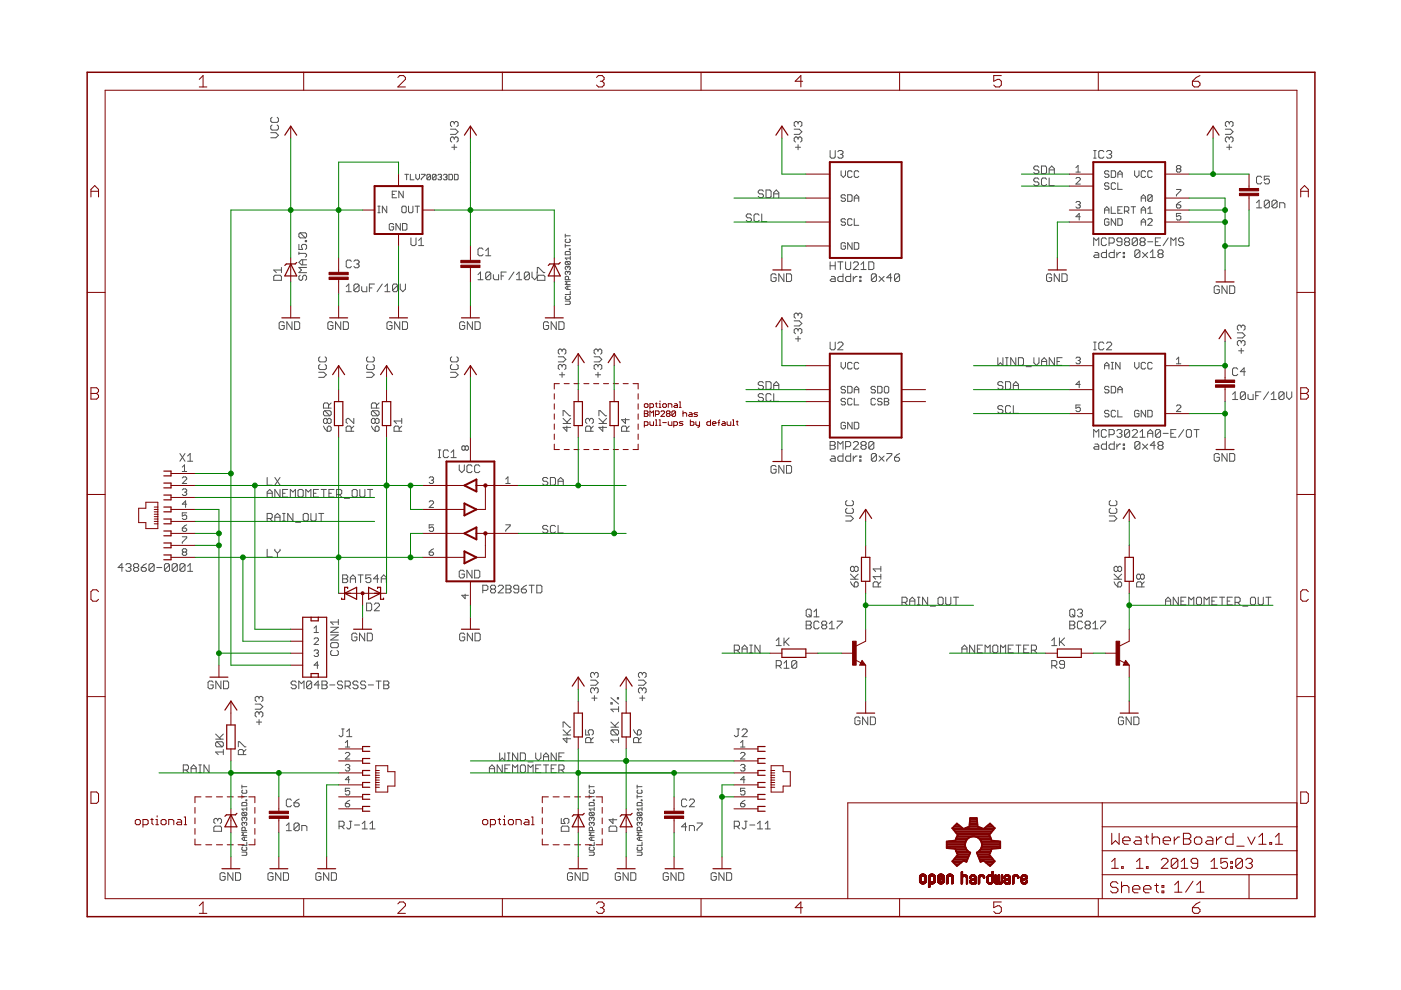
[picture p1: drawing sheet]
<svg xmlns="http://www.w3.org/2000/svg" width="297mm" height="210mm" viewBox="0 0 297 210" stroke-linecap="round" stroke-linejoin="round" font-family="sans-serif">
<g fill="none" stroke="#505050" stroke-width=".21">
<path d="M57.4 28.1h1.1l.5 .6-.5 .5h-1.1M57.7 26.5l-.3 .3v.5l.3 .3h1.1l.2-.3v-.5l-.2-.3M57.7 24.9l-.3 .2v.6l.3 .3h1.1l.2-.3v-.6l-.2-.2M85.8 37h.8M86.2 37v1.1M87 37v1.1h.8M88.2 37v.7l.4 .4 .3-.4v-.7M89.3 37h.8v.1l-.8 .8v.2M91.3 37.1l-.2-.1h-.4l-.2 .1v.8M91.3 37.1v.8l-.2 .2h-.4l-.2-.2M91.3 37.1l-.8 .8M92.5 37.1l-.2-.1h-.4l-.2 .1v.8"/>
<path d="M92.5 37.1v.8l-.2 .2h-.4l-.2-.2M92.5 37.1l-.8 .8M92.8 37.1l.2-.1h.4l.2 .1-.2 .4M93.2 37.5h.2M93.4 37.5l.2 .2-.2 .4h-.4l-.2-.2M94 37.1l.2-.1h.4l.2 .1-.2 .4M94.4 37.5h.2M94.6 37.5l.2 .2-.2 .4h-.4l-.2-.2M95.2 37h.6l.1 .1v.8l-.1 .2h-.6zM95.5 27.4h1.1l.5 .5-.5 .6h-1.1M95.8 31.2h1.1M96.3 26v.3"/>
<path d="M96.3 29.3v.3M96.3 30.7v1M96.3 29.3l-.3-.3h-.2l-.3 .3v.5l.3 .3M96.3 26l-.3-.2h-.2l-.3 .2v.6l.3 .2M96.3 29.3l.3-.3h.3l.2 .3v.5l-.2 .3M96.3 26l.3-.2h.3l.2 .2v.6l-.2 .2M96.4 37h.5l.2 .1v.8l-.2 .2h-.5zM168.4 27.4h1.1l.5 .5-.5 .6h-1.1M168.7 31.2h1M169.2 29.3l-.3-.3h-.2l-.3 .3v.5l.3 .3M169.2 29.3l.3-.3h.2l.3 .3v.5l-.3 .3M169.2 26l-.3-.2h-.2l-.3 .2v.6l.3 .2"/>
<path d="M169.2 26l.3-.2h.2l.3 .2v.6l-.3 .2M169.2 26v.3M169.2 29.3v.3M169.2 30.7v1M176 31.9v1.4l.3 .2h.5l.3-.2v-1.4M177.6 32.2l.3-.3h.6l.2 .3v.2l-.2 .3M178.2 32.7h.3M178.3 36.2v.9l.5 .5 .5-.5v-.9M178.5 32.7l.2 .3v.3l-.2 .2h-.6l-.3-.2M180.7 36.4l-.3-.2h-.4l-.3 .2v1l.3 .2h.4l.3-.2M182.1 36.4l-.3-.2h-.4l-.3 .2v1l.3 .2h.4l.3-.2M220.3 35.5l-.3-.3h-.5l-.3 .3v.3l.3 .2h.5l.3 .3v.3l-.3 .2h-.5l-.3-.2"/>
<path d="M220.3 38l-.3-.3h-.5l-.3 .3v.3l.3 .3h.5l.3 .2v.3l-.3 .3h-.5l-.3-.3M220.8 35.2h.8l.3 .3v1.1l-.3 .2h-.8zM221.9 38l-.3-.3h-.5l-.3 .3v1.1l.3 .3h.5l.3-.3M222.4 36.8v-1l.6-.6 .5 .6v1M222.4 37.7v1.7h1.1M222.4 36h1.1M228.1 37.9l.2-.3h.5l.2 .3v.2l-.9 .9h.9M228.1 35.6l.5-.5v1.4M228.1 36.5h.9M231.9 33.5h.5M231.9 31.9h.5M232.1 31.9v1.6"/>
<path d="M234 32.2l-.2-.3h-.6l-.2 .3v1.1l.2 .2h.6l.2-.2M234.6 32.2l.3-.3h.5l.3 .3v.2l-.3 .3M235.1 36.4l-.2-.2h-.5l-.2 .5 .2 .2h.5l.2 .5-.2 .2h-.5l-.2-.2M235.1 39l-.2-.2h-.5l-.2 .4 .2 .3h.5l.2 .4-.2 .3h-.5l-.2-.3M235.1 32.7h.3M235.4 32.7l.3 .3v.3l-.3 .2h-.5l-.3-.2M235.6 36.2h.7l.2 .2v1l-.2 .2h-.7zM236.5 39l-.2-.2h-.5l-.2 .2v.9l.2 .3h.5l.2-.3M237 37.6v-.9l.5-.5 .4 .5v.9M237 38.8v1.4h.9M237 36.9h.9M240.6 36.2v.9l.4 .5 .5-.5v-.9"/>
<path d="M242.9 36.4l-.2-.2h-.5l-.2 .2v1l.2 .2h.5l.2-.2M244.3 36.4l-.2-.2h-.5l-.2 .2v1l.2 .2h.5l.2-.2M249.7 35.8l-.3 .2 .3 .5h.4l.3-.2-.3-.5M249.7 35.8l-.3-.2 .3-.5h.4l.3 .2-.3 .5M249.7 35.8h.4M259.8 27.4h1.1l.5 .5-.5 .6h-1.1M260.1 31.2h1.1M260.6 29.3l-.3-.3h-.2l-.3 .3v.5l.3 .3M260.6 29.3l.3-.3h.3l.2 .3v.5l-.2 .3M260.6 26l-.3-.2h-.2l-.3 .2v.6l.3 .2M260.6 26l.3-.2h.3l.2 .2v.6l-.2 .2M260.6 26v.3"/>
<path d="M260.6 29.3v.3M260.6 30.7v1M267.5 37.6l-.3-.2h-.5l-.3 .2v1.1l.3 .3h.5l.3-.3M269.1 37.4h-1v.8l.5-.3h.3l.2 .3v.5l-.2 .3h-.6l-.2-.3M58 58.6l.3-.2h1.1l.3 .2v.8h-1.7zM59.7 56.7v1.1M59.7 57.3h-1.7l.6 .5M63.4 51.8v1.1h.8l-.3-.8 .3-.3h.5l.3 .3v.5l-.3 .3M63.4 53.4v.6M63.4 53.7h1.3l.3 .3v.3l-.3 .2M63.6 58.4l-.2 .2v.6l.2 .2h.3l.3-.2v-.6l.3-.2h.2l.3 .2v.6l-.3 .2M63.6 49.4l-.2 .2v.6l.2 .2h1.1"/>
<path d="M63.6 49.4h1.1l.3 .2v.6l-.3 .2M63.6 49.4l1.1 1M64.2 55.1v1.1M64.7 51h.3v.2h-.3zM65 56.7h-1.6l.5 .6-.5 .5h1.6M65 55.1h-1.1l-.5 .5 .5 .6h1.1M74.5 55.4l-.3-.3h-.5l-.3 .3v1.1l.3 .3h.5l.3-.3M75 55.4l.3-.3h.6l.2 .3v.3l-.2 .3M75.6 56h.3M75.9 56l.2 .2v.3l-.2 .3h-.6l-.3-.3M80.1 45.1h.5M80.1 43.7h.5"/>
<path d="M80.3 43.7v1.4M82 43.7v1.4l-.9-1.4v1.4M83.2 41.2h.4M83.5 47.6l-.3-.2h-.4l-.3 .2v1l.3 .2h.4l.3-.2v-.5h-.5M84.1 40.5h-.9v1.4h.9M84.9 47.4v1.4l-1-1.4v1.4M85.2 43.9l.2-.2h.5l.2 .2v1l-.2 .2h-.5l-.2-.2zM85.3 47.4h.7l.3 .2v1l-.3 .2h-.7zM85.5 40.5v1.4l-.9-1.4v1.4M86.6 43.7v1.2l.2 .2h.5l.2-.2v-1.2M87.1 50.4v1.4l.3 .3h.5l.3-.3v-1.4M88 43.7h.9"/>
<path d="M88.5 43.7v1.4M88.8 51l.5-.6v1.7M88.8 52.1h1M101.3 58.2l.6-.5v1.6M101.3 59.3h1.1M102.4 52.9l-.2-.3h-.6l-.3 .3v1.1l.3 .2h.6l.2-.2M103 54.2h1.1M103 53.1l.5-.5v1.6M104.1 58v1l-.3 .3h-.5l-.3-.3M104.1 58l-.3-.3h-.5l-.3 .3v1M104.1 58l-1.1 1M104.6 58.2v.8l.3 .3h.8v-1.1"/>
<path d="M106.3 58.5h.5M107.3 57.7h-1v1.6M109 57.7l-1.1 1.6M109.5 59.3h1.1M109.5 58.2l.6-.5v1.6M112.2 58v1l-.2 .3h-.6l-.2-.3M112.2 58l-.2-.3h-.6l-.2 .3v1M112.2 58l-1 1M112.8 57.7v1.1l.5 .5 .6-.5v-1.1M113.9 57.8v-1.1h.3l1.1 1.1h.2M114.2 58.4h1.1l.2 .2v.8h-1.6v-.8zM119.8 53.5l.2-.2h.7l.2 .2v.5h-1.1z"/>
<path d="M119.8 49.6v.7M119.8 51.8v.7M119.8 52.1h1.1M119.8 50h1.1M120 55.4l-.2 .2v.3l.2 .2h.7M120 50.7l-.2 .2v.3l.2 .2h.7l.2-.2v-.3l-.2-.2M120 55.4h.7l.2 .2v.3l-.2 .2M120 55.4l.7 .7M120.4 56.7l.1-.2 .4 .2v.3l-.2 .2M120.4 57.7l.1-.2 .4 .2v.4l-.2 .1M120.4 56.7l-.2-.2-.4 .2v.3l.2 .2M120.4 57.7l-.2-.2-.4 .2v.4l.2 .1"/>
<path d="M120.4 56.7v.1M120.4 57.7v.2M120.5 59.3v-.5l-.1-.2-.6 .2v.5h1.1M120.7 52.8h.2v.2h-.2zM120.9 54.4v.7M120.9 59.6h-1.1l.4 .4-.4 .3h1.1M120.9 54.7h-1.1l.4 .4M159.3 45.6l-.3-.2h-.5l-.3 .2v.3l.3 .3h.5l.3 .3v.2l-.3 .3h-.5l-.3-.3M161 45.6l-.3-.2h-.6l-.2 .2v1.1l.2 .3h.6l.3-.3M161.5 45.4v1.6h1.1M161.9 40.6l-.3-.3h-.6l-.2 .3v.2l.2 .3h.6l.3 .3v.2l-.3 .3h-.6l-.2-.3M162.4 40.3h.8l.3 .3v1l-.3 .3h-.8z"/>
<path d="M164 41.9v-1.1l.6-.5 .5 .5v1.1M164 41.1h1.1M164.5 58.3l-.2-.2h-.6l-.2 .2v1.1l.2 .3h.6l.2-.3v-.5h-.5M166.2 58.1v1.6l-1.1-1.6v1.6M166.8 58.1h.8l.2 .2v1.1l-.2 .3h-.8zM176 55.5v1.6M176 56.3h1.1M176.3 58.6h.5l.3 .3v.8h-.8l-.3-.3 .3-.3h.8M177.1 55.5v1.6M177.6 55.5h1.1M178.2 55.5v1.6M178.7 58.1v1.6h-.8l-.3-.3v-.5l.3-.3h.8"/>
<path d="M179.3 41.5l-.3-.2h-.4l-.3 .2 .3 .5h.4l.3 .2-.3 .5h-.4l-.3-.2M179.3 46.6l-.3-.2h-.4l-.3 .2 .3 .5h.4l.3 .2-.3 .5h-.4l-.3-.3M179.3 51.7l-.3-.2h-.4l-.3 .2v.9l.3 .3h.4l.3-.3v-.4h-.5M179.3 55.5v1.4l.3 .2h.5l.3-.2v-1.4M179.7 41.3h.7l.3 .2v1l-.3 .2h-.7zM180.4 58.1v1.6h-.8l-.3-.3v-.5l.3-.3h.8M180.7 46.6l-.3-.2h-.4l-.3 .2v.9l.3 .3h.4l.3-.3M180.7 51.5v1.4l-1-1.4v1.4M180.9 58.6v1.1M180.9 55.8l.3-.3h.5l.3 .3v.3l-1.1 1h1.1M181.1 42.7v-.9l.5-.5 .5 .5v.9M181.1 46.4v1.4h1"/>
<path d="M181.1 51.5h.7l.3 .2v.9l-.3 .3h-.7zM181.1 42h1M181.7 58.6h-.2l-.6 .5M182.3 58.6h.2v.3h-.2zM182.3 59.4h.2v.3h-.2zM182.5 57.1h1.1M182.5 56.1l.6-.6v1.6M184.2 55.5h.8l.3 .3v1.1l-.3 .2h-.8zM185.8 58.3v1.1l-.3 .3h-.5l-.3-.3M185.8 58.3l-.3-.2h-.5l-.3 .2v1.1M185.8 58.3l-1.1 1.1M186.4 58.6l1.1 1.1"/>
<path d="M187.5 58.6l-1.1 1.1M189.1 58.9h-1.1l.8-.8v1.6M190.7 58.3v1.1l-.2 .3h-.6l-.2-.3M190.7 58.3l-.2-.2h-.6l-.2 .2v1.1M190.7 58.3l-1 1.1M223 58.3l-.3-.2h-.5l-.3 .2v1.1l.3 .3h.5l.3-.3v-.5h-.6M224.6 58.1v1.6l-1.1-1.6v1.6M225.1 58.1h.9l.3 .2v1.1l-.3 .3h-.9zM228.1 42.9l.2-.2h.5l.2 .2-.2 .5M228.6 43.4h.2M228.8 43.4l.2 .2-.2 .5h-.5l-.2-.2M229 46h-.9l.7-.7v1.4"/>
<path d="M231.9 52.1v-1.7l.5 .6 .6-.6v1.7M232.1 53.5h.6l.3 .3v.8h-.9l-.2-.3 .2-.2h.9M234.2 45.2v-.9l.5-.5 .4 .5v.9M234.2 44.5h.9M234.6 53v1.6h-.8l-.3-.3v-.5l.3-.3h.8M234.6 50.7l-.3-.3h-.5l-.3 .3v1.1l.3 .3h.5l.3-.3M235.1 46.6l-.2-.2h-.5l-.2 .2v.9l.2 .3h.5l.2-.3v-.4h-.4M235.1 51.5h.9l.2-.2v-.6l-.2-.3h-.9v1.7M235.6 43.8v1.4h.9M236.2 53v1.6h-.8l-.3-.3v-.5l.3-.3h.8M236.5 46.4v1.4l-.9-1.4v1.4M236.8 53.5v1.1"/>
<path d="M237 46.4h.7l.2 .2v.9l-.2 .3h-.7zM237 44.5h.5M237.6 53.5h-.3l-.5 .6M237.9 51.3h-.9l-.2-.3v-.3l.2-.3h.6l.3 .3v1.1l-.3 .3h-.6l-.2-.3M237.9 43.8h-.9v1.4h.9M238.1 53.5h.3v.3h-.3zM238.1 54.3h.3v.3h-.3zM238.4 44.8h.7l.2-.3v-.4l-.2-.3h-.7v1.4M238.7 51.3l-.3-.3v-.3l.3-.3h.5l.3 .3v.3l-.3 .3M238.7 51.3l-.3 .2v.3l.3 .3h.5l.3-.3v-.3l-.3-.2M238.7 51.3h.5M238.9 44.8l.4 .4"/>
<path d="M239.8 43.8h.9M240.3 43.8v1.4M241.2 50.7l-.3-.3h-.6l-.2 .3v1.1M241.2 50.7v1.1l-.3 .3h-.6l-.2-.3M241.2 50.7l-1.1 1.1M241.7 53.3l-.3-.3h-.5l-.3 .3v1M241.7 53.3v1l-.3 .3h-.5l-.3-.3M241.7 53.3l-1.1 1M242 51.3l-.3-.3v-.3l.3-.3h.5l.3 .3v.3l-.3 .3M242 51.3l-.3 .2v.3l.3 .3h.5l.3-.3v-.3l-.3-.2M242 51.3h.5M242 42.7v-.9l.4-.5 .5 .5v.9"/>
<path d="M242 45.2v-.9l.4-.5 .5 .5v.9M242 47.8v-1l.4-.4 .5 .4v1M242 42h.9M242 44.5h.9M242 47.1h.9M242.2 53.5l1.1 1.1M243.3 53.5l-1.1 1.1M243.3 51.3h1.1M243.4 46.6l.2-.2h.5l.2 .2v.2l-.9 1h.9M243.4 44.3l.4-.5v1.4M243.4 45.2h.9M243.9 54.6h1.1"/>
<path d="M243.9 53.5l.5-.5v1.6M244.3 41.5l-.2-.2h-.5l-.2 .2v1M244.3 41.5v1l-.2 .2h-.5l-.2-.2M244.3 41.5l-.9 1M245 51.3h.5M245.8 53.8l-.3-.3v-.2l.3-.3h.5l.3 .3v.2l-.3 .3M245.8 53.8l-.3 .3v.2l.3 .3h.5l.3-.3v-.2l-.3-.3M245.8 53.8h.5M246.1 50.4h-1.1v1.7h1.1M247.7 50.4l-1.1 1.7M248.2 52.1v-1.7l.6 .6 .5-.6v1.7M249.4 40.2h1v.2l-1 .9v.3"/>
<path d="M249.4 43.4h.7l.3 .5-.3 .2h-.4l-.3-.2zM250.4 45.3h-1v.7l.7-.3 .3 .3v.4l-.3 .3h-.4l-.3-.3M250.4 42.7l-1 .7M251 50.7l-.3-.3h-.6l-.2 .3v.3l.2 .3h.6l.3 .2v.3l-.3 .3h-.6l-.2-.3M266.4 43l.6-.6v1.7M266.4 44.1h1.1M269.1 42.7v1.1l-.2 .3h-.6l-.2-.3M269.1 42.7l-.2-.3h-.6l-.2 .3v1.1M269.1 42.7l-1 1.1M270.8 42.7v1.1l-.3 .3h-.5l-.3-.3M270.8 42.7l-.3-.3h-.5l-.3 .3v1.1M270.8 42.7l-1.1 1.1"/>
<path d="M271.3 44.1v-1.1h.8l.3 .3v.8M60.3 68.5l-.3-.3h-.5l-.3 .3v1.1l.3 .2h.5l.3-.2v-.6h-.6M61.9 68.2v1.6l-1.1-1.6v1.6M62.5 68.2h.8l.2 .3v1.1l-.2 .2h-.8zM67.6 78.9h1l.6 .6-.6 .5h-1M67.8 75.6l-.2 .3v.6l.2 .2h1.1l.3-.2v-.6l-.3-.3M67.8 77.3l-.2 .3v.5l.2 .3h1.1l.3-.3v-.5l-.3-.3M70.6 68.5l-.3-.3h-.5l-.3 .3v1.1l.3 .2h.5l.3-.2v-.6h-.5M72.2 68.2v1.6l-1.1-1.6v1.6M72.8 68.2h.8l.3 .3v1.1l-.3 .2h-.8zM73.4 60.8l.6-.6v1.6M73.4 61.8h1.1"/>
<path d="M76.1 60.5v1.1l-.2 .2h-.6l-.3-.2M76.1 60.5l-.2-.3h-.6l-.3 .3v1.1M76.1 60.5l-1.1 1.1M76.7 60.8v.8l.2 .2h.9v-1M77.7 78.9h1.1l.6 .6-.6 .5h-1.1M78 75.6l-.3 .3v.6l.3 .2h1.1l.3-.2v-.6l-.3-.3M78 77.3l-.3 .3v.5l.3 .3h1.1l.3-.3v-.5l-.3-.3M78.3 61h.6M79.4 60.2h-1.1v1.6M81 60.2l-1.1 1.6M81.6 61.8h1.1M81.6 60.8l.5-.6v1.6"/>
<path d="M83.1 68.5l-.3-.3h-.5l-.3 .3v1.1l.3 .2h.5l.3-.2v-.6h-.5M84.3 60.5v1.1l-.3 .2h-.5l-.3-.2M84.3 60.5l-.3-.3h-.5l-.3 .3v1.1M84.3 60.5l-1.1 1.1M84.8 68.2v1.6l-1.1-1.6v1.6M84.9 60.2v1.1l.5 .5 .6-.5v-1.1M85.3 68.2h.8l.3 .3v1.1l-.3 .2h-.8zM95.5 78.9h1.1l.5 .6-.5 .5h-1.1M95.8 75.6l-.3 .3v.6l.3 .2h1.1l.2-.2v-.6l-.2-.3M95.8 77.3l-.3 .3v.5l.3 .3h1.1l.2-.3v-.5l-.2-.3M98.5 68.5l-.2-.3h-.6l-.2 .3v1.1l.2 .2h.6l.2-.2v-.6h-.5M100.2 68.2v1.6l-1.1-1.6v1.6"/>
<path d="M100.7 68.2h.8l.3 .3v1.1l-.3 .2h-.8zM116.3 68.5l-.3-.3h-.5l-.3 .3v1.1l.3 .2h.5l.3-.2v-.6h-.5M117.9 68.2v1.6l-1-1.6v1.6M118.4 75.6h1l.6 .6-.6 .5h-1M118.5 68.2h.8l.3 .3v1.1l-.3 .2h-.8zM118.6 79.5h1.1M119.2 77.6l.2-.3h.3l.3 .3v.5l-.3 .3M119.2 74.3v.2M119.2 77.6v.2M119.2 78.9v1.1M119.2 77.6l-.3-.3h-.3l-.2 .3v.5l.2 .3M119.2 74.3l-.3-.3h-.3l-.2 .3v.5l.2 .3"/>
<path d="M119.2 74.3l.2-.3h.3l.3 .3v.5l-.3 .3M119.8 63.8h.9l.2 .2v.4l-.2 .1h-.9M120 62.8l-.2 .2v.3l.2 .2h.7l.2-.2v-.3l-.2-.2M120.4 60.7v.7M120.9 61.7v.7h-1.1M120.9 60.7h-.7l-.4 .3 .4 .4h.7M126 75.6h1.1l.5 .6-.5 .5h-1.1M126.2 79.5h1.1M126.8 77.6l-.3-.3h-.3l-.2 .3v.5l.2 .3M126.8 77.6l.3-.3h.2l.3 .3v.5l-.3 .3M126.8 74.3l-.3-.3h-.3l-.2 .3v.5l.2 .3M126.8 74.3l.3-.3h.2l.3 .3v.5l-.3 .3"/>
<path d="M126.8 74.3v.2M126.8 77.6v.2M126.8 78.9v1.1M168.4 68h1.1l.5 .6-.5 .5h-1.1M168.7 71.8h1M169.2 66.7v.2M169.2 69.9v.3M169.2 71.3v1.1M169.2 69.9l-.3-.2h-.2l-.3 .2v.6l.3 .3M169.2 66.7l-.3-.3h-.2l-.3 .3v.5l.3 .3M169.2 69.9l.3-.2h.2l.3 .2v.6l-.3 .3M169.2 66.7l.3-.3h.2l.3 .3v.5l-.3 .3"/>
<path d="M176 72.5v1.4l.3 .3h.5l.3-.3v-1.4M177.6 72.8l.3-.3h.6l.2 .3v.3l-1.1 1.1h1.1M178.3 76.8v1l.5 .4 .5-.4v-1M180.7 77.1l-.3-.3h-.4l-.3 .3v.9l.3 .2h.4l.3-.2M182.1 77.1l-.3-.3h-.4l-.3 .3v.9l.3 .2h.4l.3-.2M211.6 75.8v1.7l.5-.6 .5 .6v-1.7M213.2 77.5h.5M213.2 75.8h.5M213.5 75.8v1.7M215.4 75.8v1.7l-1.1-1.7v1.7M215.9 75.8h.8l.3 .3v1.1l-.3 .3h-.8zM217.6 77.7h1.1"/>
<path d="M219.2 75.8v1.1l.5 .6 .6-.6v-1.1M220.8 77.5v-1.1l.6-.6 .5 .6v1.1M220.8 76.6h1.1M223.6 75.8v1.7l-1.1-1.7v1.7M224.1 76.6h.5M225.2 75.8h-1.1v1.7h1.1M228.1 76l.2-.3h.5l.2 .3-.2 .4M228.6 76.4h.2M228.8 76.4l.2 .3-.2 .4h-.5l-.2-.2M231.9 74.2h.5M231.9 72.5h.5M232.1 72.5v1.7"/>
<path d="M234 72.8l-.2-.3h-.6l-.2 .3v1.1l.2 .3h.6l.2-.3M234.2 78.2v-.9l.5-.5 .4 .5v.9M234.2 77.5h.9M234.6 72.8l.3-.3h.5l.3 .3v.3l-1.1 1.1h1.1M235.6 76.8h.5M235.6 78.2h.5M235.8 76.8v1.4M237.5 76.8v1.4l-1-1.4v1.4M240.6 76.8v1l.4 .4 .5-.4v-1M242.9 77.1l-.2-.3h-.5l-.2 .3v.9l.2 .2h.5l.2-.2M244.3 77.1l-.2-.3h-.5l-.2 .3v.9l.2 .2h.5l.2-.2M249.4 77.1h1"/>
<path d="M249.4 76.2l.5-.5v1.4M258.5 60.9l-.2-.3h-.6l-.3 .3v1.1l.3 .2h.6l.2-.2v-.6h-.5M260.2 60.6v1.6l-1.1-1.6v1.6M260.7 60.6h.8l.3 .3v1.1l-.3 .2h-.8zM262.3 70.6h1.1l.6 .5-.6 .5h-1.1M262.4 78.3l-.3-.3h-.5l-.3 .3v1.1l.3 .2h.5l.3-.2M262.6 74.4h1.1M263.2 69.2l-.3-.3h-.3l-.3 .3v.5l.3 .3M263.2 69.2v.3M263.2 72.5v.2M263.2 73.9v1M263.2 72.5l-.3-.3h-.3l-.3 .3v.5l.3 .3"/>
<path d="M263.2 72.5l.2-.3h.3l.3 .3v.5l-.3 .3M263.2 69.2l.2-.3h.3l.3 .3v.5l-.3 .3M264.1 78.8h-1.1l.8-.8v1.6M38.1 96.2l1.1 1.6M38.7 99l.4-.4v1.4M38.7 100h.9M39.2 96.2l-1.1 1.6M39.8 97.8h1.1M39.8 96.7l.5-.5v1.6M68.6 90.3l.8 1.1M68.9 87.1l-.3 .3v.5l.3 .3h1M68.9 87.1h1l.3 .3v.5l-.3 .3"/>
<path d="M68.9 87.1l1 1.1M69.4 89l-.3-.3h-.2l-.3 .3v.5l.3 .3h.2l.3-.3M69.4 89l.3-.3h.2l.3 .3v.5l-.3 .3h-.2l-.3-.3M69.4 90.6l.3-.3h.2l.3 .3v.6l-.3 .2h-.5zM69.4 89v.5M69.7 86.5v-.8l-.3-.3h-.5l-.3 .3v.8h1.6M70.2 85.4l-.5 .6M74.5 91.4v-.8l-.3-.3h-.5l-.3 .3v.8h1.6M75 88.7v1.1l-1.1-1.1h-.2l-.3 .3v.5l.3 .3M75 90.3l-.5 .6M78.7 90.3l.8 1.1M79 87.1h1.1l.3 .3v.5l-.3 .3"/>
<path d="M79 87.1l-.3 .3v.5l.3 .3h1.1M79 87.1l1.1 1.1M79.5 89l-.2-.3h-.3l-.3 .3v.5l.3 .3h.3l.2-.3M79.5 90.6l.3-.3h.3l.3 .3v.6l-.3 .2h-.6zM79.5 89l.3-.3h.3l.3 .3v.5l-.3 .3h-.3l-.3-.3M79.5 89v.5M79.8 86.5v-.8l-.3-.3h-.5l-.3 .3v.8h1.7M80.4 85.4l-.6 .6M84.6 91.4v-.8l-.3-.3h-.5l-.3 .3v.8h1.7M85.2 88.7v1.1M85.2 90.3l-.6 .6M85.2 89.3h-1.7l.6 .5"/>
<path d="M92.9 97h.6M92.9 95.4h.6M93.2 95.4v1.6M95.1 95.7l-.3-.3h-.5l-.3 .3v1.1l.3 .2h.5l.3-.2M95.6 97h1.1M95.6 95.9l.6-.5v1.6M97.4 98.6v1.1l.5 .5 .5-.5v-1.1M98.6 94.8l-.2-.3-.5 .3v.4l.2 .3 .5-.3M98.6 94.8l.2-.3 .5 .3v.4l-.2 .3-.5-.3M98.6 94.8v.4M100.1 98.8l-.3-.2h-.5l-.3 .2v1.1l.3 .3h.5l.3-.3M101.7 98.8l-.2-.2h-.6l-.3 .2v1.1l.3 .3h.6l.2-.3"/>
<path d="M119.4 88.2v-1.1h.2l1.1 1.1h.3M119.4 89.8h1.6M119.4 88.7l1.1 1.1M120.2 90.3v1.1l-.8-.8h1.6M121 88.7l-.8 .8M125 89l.3-.3h.2l.3 .3v.5l-.3 .3M125 89l-.3-.3h-.3l-.2 .3v.5l.2 .3M125 89v.3M125.3 91.4v-.8l-.3-.3h-.6l-.2 .3v.8h1.6M125.8 90.3l-.5 .6M127 89.8h1.6M127 88.2v-1.1h.3l1.1 1.1h.2"/>
<path d="M127 88.7l1.1 1.1M127.8 90.3v1.1l-.8-.8h1.6M128.6 88.7l-.8 .8M132.6 88.7v1.1l-.8-.8h1.6M132.9 91.4v-.8l-.3-.3h-.5l-.3 .3v.8h1.6M133.4 90.3l-.5 .6M161.9 81.2l-.3-.3h-.6l-.2 .3v.3l.2 .2h.6l.3 .3v.3l-.3 .2h-.6l-.2-.2M161.9 83.7l-.3-.2h-.6l-.2 .2v.3l.2 .3h.6l.3 .2v.3l-.3 .3h-.6l-.2-.3M162.4 80.9h.8l.3 .3v1.1l-.3 .2h-.8zM163.5 83.7l-.3-.2h-.5l-.3 .2v1.1l.3 .3h.5l.3-.3M164 82.5v-1l.6-.6 .5 .6v1M164 81.7h1.1"/>
<path d="M164 83.5v1.6h1.1M164.5 99l-.2-.3h-.6l-.2 .3v1.1l.2 .2h.6l.2-.2v-.6h-.5M166.2 98.7v1.6l-1.1-1.6v1.6M166.8 98.7h.8l.2 .3v1.1l-.2 .2h-.8zM176 93.6h.8l.3 .3v.2l-.3 .3 .3 .3v.3l-.3 .2h-.8zM176 94.4h.8M176.3 96.7h.5l.3 .3v.8h-.8l-.3-.3 .3-.3h.8M177.6 95.2v-1.6l.6 .5 .5-.5v1.6M178.7 96.2v1.6h-.8l-.3-.3v-.5l.3-.3h.8M179.3 82.1l-.3-.2h-.4l-.3 .2 .3 .5h.4l.3 .2-.3 .5h-.4l-.3-.2M179.3 84.7l-.3-.2h-.4l-.3 .2 .3 .5h.4l.3 .2-.3 .5h-.4l-.3-.3M179.3 89.8l-.3-.3h-.4l-.3 .3v.9l.3 .2h.4l.3-.2v-.5h-.5"/>
<path d="M179.3 94.7h.8l.3-.3v-.5l-.3-.3h-.8v1.6M179.7 81.9h.7l.3 .2v1l-.3 .2h-.7zM180.4 96.2v1.6h-.8l-.3-.3v-.5l.3-.3h.8M180.7 84.7l-.3-.2h-.4l-.3 .2v.9l.3 .3h.4l.3-.3M180.7 89.5v1.4l-1-1.4v1.4M180.9 96.7v1.1M180.9 93.9l.3-.3h.5l.3 .3v.2l-1.1 1.1h1.1M181.1 83.3v-.9l.5-.5 .5 .5v.9M181.1 84.5v1.4h1M181.1 89.5h.7l.3 .3v.9l-.3 .2h-.7zM181.1 82.6h1M181.7 96.7h-.2l-.6 .5"/>
<path d="M182.3 96.7h.2v.3h-.2zM182.3 97.5h.2v.3h-.2zM182.8 94.4l-.3-.3v-.2l.3-.3h.6l.2 .3v.2l-.2 .3M182.8 94.4l-.3 .3v.3l.3 .2h.6l.2-.2v-.3l-.2-.3M182.8 94.4h.6M185.3 93.9v1.1l-.3 .2h-.5l-.3-.2M185.3 93.9l-.3-.3h-.5l-.3 .3v1.1M185.3 93.9l-1.1 1.1M185.6 84.7l-.2-.2h-.5l-.2 .2v.9l.2 .3h.5l.2-.3M185.6 82.1l-.2-.2h-.5l-.2 .2 .2 .5h.5l.2 .2-.2 .5h-.5l-.2-.2M185.8 96.4l-.3-.2h-.5l-.3 .2v1.1M185.8 96.4v1.1l-.3 .3h-.5l-.3-.3"/>
<path d="M185.8 96.4l-1.1 1.1M186.1 81.9h.7l.2 .2v1l-.2 .2h-.7zM186.4 96.7l1.1 1.1M187 84.7l-.2-.2h-.5l-.2 .4 .2 .3h.5l.2 .4-.2 .3h-.5l-.2-.3M187.5 96.7l-1.1 1.1M187.5 84.5h.7l.2 .2-.2 .5 .2 .4-.2 .3h-.7zM187.5 85.2h.7M187.7 81.9h.5l.2 .2v1l-.2 .2h-.5l-.2-.2v-1zM188 96.2h1.1v.2l-1.1 1.1v.3M189.7 97h.8l.2 .2v.3l-.2 .3h-.6l-.2-.3zM190.7 96.2l-.5 .2-.5 .6M212.6 81.2l-.2-.3h-.6l-.2 .3v.3l.2 .2h.6l.2 .3v.3l-.2 .2h-.6l-.2-.2"/>
<path d="M212.6 86.3l-.2-.3h-.6l-.2 .3v.2l.2 .3h.6l.2 .3v.3l-.2 .2h-.6l-.2-.2M213.2 80.9h.8l.3 .3v1.1l-.3 .2h-.8zM214.3 86.3l-.3-.3h-.5l-.3 .3v1.1l.3 .2h.5l.3-.2M214.8 82.5v-1l.6-.6 .5 .6v1M214.8 81.7h1.1M214.8 86v1.6h1.1M229 85.9h-.9v.7l.5-.3 .4 .3v.4l-.2 .3h-.5l-.2-.3M229 81.5h-.9l.7-.7v1.4M231.9 92.7v-1.6l.5 .5 .6-.5v1.6M232.1 94.1h.6l.3 .3v.8h-.9l-.2-.2 .2-.3h.9M234.6 93.6v1.6h-.8l-.3-.2v-.6l.3-.3h.8M234.6 91.4l-.3-.3h-.5l-.3 .3v1l.3 .3h.5l.3-.3"/>
<path d="M235.1 82.1l-.2-.2h-.5l-.2 .5 .2 .2h.5l.2 .5-.2 .2h-.5l-.2-.2M235.1 87.2l-.2-.2h-.5l-.2 .5 .2 .2h.5l.2 .5-.2 .2h-.5l-.2-.2M235.1 92.2h.9l.2-.3v-.5l-.2-.3h-.9v1.6M235.6 81.9h.7l.2 .2v1l-.2 .2h-.7zM236.2 93.6v1.6h-.8l-.3-.2v-.6l.3-.3h.8M236.5 87.2l-.2-.2h-.5l-.2 .2v1l.2 .2h.5l.2-.2M236.8 94.1v1.1M236.8 91.4l.2-.3h.6l.3 .3v.2l-.3 .3M237 83.3v-.9l.5-.5 .4 .5v.9M237 87v1.4h.9M237 82.6h.9M237.3 91.9h.3"/>
<path d="M237.6 94.1h-.3l-.5 .6M237.6 91.9l.3 .3v.2l-.3 .3h-.6l-.2-.3M238.1 94.1h.3v.3h-.3zM238.1 95h.3v.2h-.3zM239.5 91.4l-.3-.3h-.5l-.3 .3v1M239.5 91.4v1l-.3 .3h-.5l-.3-.3M239.5 91.4l-1.1 1M240.1 91.4l.2-.3h.6l.3 .3v.2l-1.1 1.1h1.1M241.5 87.2l-.2-.2h-.5l-.2 .2v1l.2 .2h.5l.2-.2v-.5h-.5M241.7 93.9v1.1l-.3 .2h-.5l-.3-.2M241.7 93.9l-.3-.3h-.5l-.3 .3v1.1M241.7 93.9l-1.1 1.1"/>
<path d="M241.7 92.7h1.1M241.7 91.6l.5-.5v1.6M242.2 94.1l1.1 1.1M242.9 87v1.4l-.9-1.4v1.4M243.3 94.1l-1.1 1.1M243.3 92.7v-1.1l.6-.5 .5 .5v1.1M243.3 91.9h1.1M243.4 87h.7l.2 .2v1l-.2 .2h-.7zM245 94.4h-1.1l.8-.8v1.6M245.8 94.4l-.3 .3v.3l.3 .2h.5l.3-.2v-.3l-.3-.3M245.8 94.4h.5M245.8 94.4l-.3-.3v-.2l.3-.3h.5l.3 .3v.2l-.3 .3"/>
<path d="M246.1 91.4l-.3-.3h-.6l-.2 .3v1M246.1 91.4v1l-.3 .3h-.6l-.2-.3M246.1 91.4l-1.1 1M246.6 91.9h1.1M248.2 91.9h.6M249.3 91.1h-1.1v1.6h1.1M249.4 86.1l.3-.2h.4l.3 .2v.2l-1 1h1M251 91.1l-1.1 1.6M251.8 91.1h.5l.3 .3v1l-.3 .3h-.5l-.3-.3v-1zM253.2 91.1h1M253.7 91.1v1.6M258.5 96.4l-.2-.2h-.6l-.3 .2v1.1l.3 .3h.6l.2-.3v-.5h-.5"/>
<path d="M260.2 96.2v1.6l-1.1-1.6v1.6M260.7 96.2h.8l.3 .2v1.1l-.3 .3h-.8zM261.3 83.6l.6-.5v1.6M261.3 84.7h1.1M264.1 83.4v1l-.3 .3h-.6l-.2-.3M264.1 83.4l-.3-.3h-.6l-.2 .3v1M264.1 83.4l-1.1 1M264.6 83.6v.8l.3 .3h.8v-1.1M266.2 83.9h.6M267.3 83.1h-1.1v1.6M269 83.1l-1.1 1.6M269.5 84.7h1.1"/>
<path d="M269.5 83.6l.6-.5v1.6M272.2 83.4l-.2-.3h-.6l-.3 .3v1M272.2 83.4v1l-.2 .3h-.6l-.3-.3M272.2 83.4l-1.1 1M272.8 83.1v1.1l.5 .5 .6-.5v-1.1M26.7 119.8l.2-.3h.6l.3 .3v.3l-.3 .2M31 119.5l-1 .8M32.7 119.8l-.3-.3h-.5l-.3 .3v1.1M32.7 119.8v1.1l-.3 .2h-.5l-.3-.2M32.7 119.8l-1.1 1.1M35.9 119.8l-.2-.3h-.6l-.2 .3v1.1M35.9 119.8v1.1l-.2 .2h-.6l-.2-.2"/>
<path d="M35.9 119.8l-1 1.1M37.6 119.8l-.3-.3h-.5l-.3 .3v1.1M37.6 119.8v1.1l-.3 .2h-.5l-.3-.2M37.6 119.8l-1.1 1.1M38.7 103.9l.2-.2h.4l.3 .2-.3 .5M38.7 101.3l.2-.2h.4l.3 .2v.3l-.9 .9h.9M38.7 112h.6l.3 .4-.3 .3h-.4l-.2-.3zM38.7 113.8h.9v.2l-.9 1v.2M38.9 117.1l-.2 .2 .2 .5h.4l.3-.3-.3-.4M38.9 117.1l-.2-.3 .2-.4h.4l.3 .2-.3 .5M38.9 117.1h.4M39.1 104.4h.2"/>
<path d="M39.2 119.8l-.3-.3h-.5l-.3 .3v1.1M39.2 119.8v1.1l-.3 .2h-.5l-.3-.2M39.2 119.8l-1.1 1.1M39.3 104.4l.3 .2-.3 .5h-.4l-.2-.3M39.6 108.7h-.9v.7l.4-.2 .5 .2v.5l-.3 .2h-.4l-.2-.2M39.6 106.9h-.9l.6-.7v1.4M39.6 111.3l-.9 .7M56.6 101.2v1.7h1.1M56.6 105.4v-1.1l.6-.5 .5 .5v1.1M56.6 109.9h.9l.2-.2v-.6l-.2-.2h-.9v1.6M56.6 116.5v1.6h1.1M56.6 104.6h1.1"/>
<path d="M57.2 109.9l.5 .6M58.3 101.2l1.1 1.7M58.3 110.5v-1.1l.5-.5 .6 .5v1.1M58.3 116.5v.2l.5 .6M58.3 109.7h1.1M58.8 117.3v.8M59.4 101.2l-1.1 1.7M59.4 103.8v1.6l-1.1-1.6v1.6M59.4 116.5v.2l-.6 .6M59.9 110.5h.6M59.9 104.6h.6M59.9 108.9h.6"/>
<path d="M60.2 108.9v1.6M61 103.8h-1.1v1.6h1.1M61.6 105.4v-1.6l.5 .5 .5-.5v1.6M62.1 108.9v1.6l-1.1-1.6v1.6M62.7 110.7h1M63.2 104l.3-.2h.5l.3 .2v1.1l-.3 .3h-.5l-.3-.3zM64.3 109.1l.3-.2h.5l.3 .2v1.1l-.3 .3h-.5l-.3-.3zM64.8 105.4v-1.6l.6 .5 .5-.5v1.6M65.9 108.9v1.3l.3 .3h.5l.3-.3v-1.3M66.5 104.6h.5M67.5 103.8h-1v1.6h1M67.6 108.9h1"/>
<path d="M68.1 103.8h1.1M68.1 108.9v1.6M68.6 103.8v1.6M69.7 104.6h.6M70.8 103.8h-1.1v1.6h1.1M71.4 104.9h.8l.3-.3v-.6l-.3-.2h-.8v1.6M71.9 104.9l.6 .5M73 105.7h1.1M74.7 104l.2-.2h.6l.2 .2v1.1l-.2 .3h-.6l-.2-.3zM76.3 103.8v1.3l.3 .3h.5l.3-.3v-1.3M77.9 103.8h1.1M78.5 103.8v1.6"/>
<path d="M91 101.3l.2-.2h.5l.2 .2-.2 .5M91 117.1h.7l.2 .4-.2 .3h-.5l-.2-.3zM91 106.4l.2-.2h.5l.2 .2v.3l-.9 .9h.9M91.5 101.8h.2M91.7 101.8l.2 .2-.2 .5h-.5l-.2-.2M91.9 111.3h-.9v.7l.5-.3 .4 .3v.4l-.2 .3h-.5l-.2-.3M91.9 116.4l-.9 .7M107.2 101.6l.5-.5v1.4M107.2 102.5h1M107.2 111.3h1v.2l-1 .9v.3M116.1 101.5l-.2-.3h-.6l-.2 .3v.3l.2 .2h.6l.2 .3v.3l-.2 .3h-.6l-.2-.3M116.1 111.7l-.2-.3h-.6l-.2 .3v.2l.2 .3h.6l.2 .3v.3l-.2 .2h-.6l-.2-.2"/>
<path d="M116.7 101.2h.8l.3 .3v1.1l-.3 .3h-.8zM117.8 111.7l-.3-.3h-.5l-.3 .3v1.1l.3 .2h.5l.3-.2M118.3 102h1.1M118.3 102.9v-1.1l.6-.6 .5 .6v1.1M118.3 111.4v1.6h1.1M179.3 109.4h1.1l.5 .5-.5 .6h-1.1M179.6 107.8l-.3 .2v.6l.3 .2h1.1l.2-.2v-.6l-.2-.2M179.6 106.1l-.3 .3v.5l.3 .3h1.1l.2-.3v-.5l-.2-.3M235.2 109.4h1.1l.5 .5-.5 .6h-1.1M235.4 106.1l-.2 .3v.5l.2 .3h1.1l.3-.3v-.5l-.3-.3M235.4 107.8l-.2 .2v.6l.2 .2h1.1l.3-.2v-.6l-.3-.2M26.1 120.3h-1.1l.8-.8v1.6"/>
<path d="M27.2 120.3h.3M27.5 120.3l.3 .3v.3l-.3 .2h-.6l-.2-.2M28.6 120.3h.5M28.6 120.3l-.3-.2v-.3l.3-.3h.5l.3 .3v.3l-.3 .2M28.6 120.3l-.3 .3v.3l.3 .2h.5l.3-.2v-.3l-.3-.3M30 120.3h.8l.2 .3v.3l-.2 .2h-.6l-.2-.2zM33.2 120.3h1.1M39.8 121.1h1.1M39.8 120.1l.5-.6v1.6M66.6 135.5l.2-.2h.5l.2 .2v.2l-.9 1h.9M66.6 133.2l.5-.5v1.4M66.6 134.1h.9"/>
<path d="M66.6 138l.2-.2h.5l.2 .2-.2 .5M67.1 138.5h.2M67.3 138.5l.2 .2-.2 .5h-.5l-.2-.2M70.1 134.6h1.6l-1.6 1.1h1.6M70.1 133h1.6l-1.6 1.1h1.6M70.4 137.9l-.3 .3v.5l.3 .3h1.1l.2-.3v-.5l-.2-.3M70.4 136.2h1.1l.2 .3v.6l-.2 .2h-1.1l-.3-.2v-.6zM71.7 131.3v1.1M71.7 131.9h-1.6l.6 .5M72.6 121.9h.8l.3 .3v.2l-.3 .3 .3 .3v.3l-.3 .2h-.8zM72.6 122.7h.8M74.3 123.5v-1.1l.5-.5 .6 .5v1.1"/>
<path d="M74.3 122.7h1.1M75.7 134.5l-.3-.3h-.5l-.3 .3v1.1l.3 .3h.5l.3-.3v-.5h-.6M75.9 121.9h1.1M76.5 121.9v1.6M77.3 134.2v1.7l-1.1-1.7v1.7M77.7 127.9h.8l.3 .2v1.1l-.3 .3h-.8zM77.9 134.2h.8l.3 .3v1.1l-.3 .3h-.8zM78.6 121.9h-1v.8l.5-.3h.3l.2 .3v.6l-.2 .2h-.6l-.2-.2M79.4 128.1l.2-.2h.6l.3 .2v.3l-1.1 1.1h1.1M80.3 122.7h-1.1l.8-.8v1.6M80.8 122.7h1.1M80.8 123.5v-1.1l.6-.5 .5 .5v1.1"/>
<path d="M98.4 121.2l-.2-.3h-.6l-.2 .3v1.1l.2 .2h.6l.2-.2v-.6h-.5M98.5 134.5l-.2-.3h-.6l-.2 .3v1.1l.2 .3h.6l.2-.3v-.5h-.5M98.6 126v.9l-.7-.7h1.4M100.1 120.9v1.6l-1.1-1.6v1.6M100.2 134.2v1.7l-1.1-1.7v1.7M100.6 120.9h.9l.2 .3v1.1l-.2 .2h-.9zM100.7 134.2h.8l.3 .3v1.1l-.3 .3h-.8zM102.4 125.2h.8l.2-.3v-.5l-.2-.3h-.8v1.6M104.3 124.9l-.3-.3v-.2l.3-.3h.5l.3 .3v.2l-.3 .3M104.3 124.9l-.3 .3v.2l.3 .3h.5l.3-.3v-.2l-.3-.3M104.3 124.9h.5M105.6 124.4l.3-.3h.5l.3 .3v.2l-1.1 1.1h1.1"/>
<path d="M107.3 124.1h.8l.3 .3v.2l-.3 .3 .3 .3v.2l-.3 .3h-.8zM107.3 124.9h.8M110 124.9h-.8l-.3-.3v-.2l.3-.3h.5l.3 .3v1l-.3 .3h-.5l-.3-.3M110.5 124.9h.9l.2 .3v.2l-.2 .3h-.6l-.3-.3zM111.6 124.1l-.5 .3-.6 .5M112.2 124.1h1.1M112.7 124.1v1.6M113.8 124.1h.8l.3 .3v1l-.3 .3h-.8zM155.7 137.9h.8l.3-.3v-.5l-.3-.3h-.8v1.6M156.2 137.9l.6 .5M157.3 138.4v-1.1l.6-.5 .5 .5v1.1M157.3 137.6h1.1"/>
<path d="M159 136.8h.5M159 138.4h.5M159.2 136.8v1.6M161.1 136.8v1.6l-1-1.6v1.6M164.6 135.8l.5-.5v1.6M164.6 136.9h1.1M166.2 135.3v1.6M166.5 136.1l.8 .8M167.3 135.3l-1.1 1M170.9 129.4l.3-.2h.5l.3 .2v1.1l-.3 .3h-.5l-.3-.3zM170.9 131.7h.8l.3 .3v.2l-.3 .3 .3 .3v.3l-.3 .2h-.8zM170.9 132.5h.8"/>
<path d="M171.5 130.3l.5 .5M172.6 130.8h1.1M172.6 129.7l.5-.5v1.6M173.7 132l-.3-.3h-.6l-.2 .3v1.1l.2 .2h.6l.3-.2M174.5 132.5l-.3-.3v-.2l.3-.3h.5l.3 .3v.2l-.3 .3M174.5 132.5l-.3 .3v.3l.3 .2h.5l.3-.2v-.3l-.3-.3M174.5 132.5h.5M175.8 133.3h1.1M175.8 132.2l.6-.5v1.6M177.5 131.7h1.1v.3l-1.1 1.1v.2M180.3 123.4l.3 .5 .5 .5M180.3 122.8h1.6"/>
<path d="M180.3 121.7l1.1 1.1M181.1 120.4l.3-.3h.3l.2 .3v.5l-.2 .3h-.3l-.3-.3M181.1 123.6l.3-.2h.3l.2 .2v.6l-.2 .2h-.6zM181.1 120.4l-.2-.3h-.3l-.3 .3v.5l.3 .3h.3l.2-.3M181.1 120.4v.5M181.9 121.7l-.8 .8M186.2 124.4v-.8l-.3-.2h-.5l-.3 .2v.8h1.7M186.8 123.4l-.6 .5M186.8 122.3h-1.7l.6 .5M186.8 120.1v1.1M186.8 121.7v1.1M186.8 120.6h-1.7l.6 .6"/>
<path d="M191.2 127.7h.8l.3-.3v-.5l-.3-.3h-.8v1.6M191.8 127.7l.5 .5M192.9 127.4h1.1M192.9 128.2v-1l.5-.6 .6 .6v1M194.5 126.6h.6M194.5 128.2h.6M194.8 126.6v1.6M196.7 126.6v1.6l-1.1-1.6v1.6M197.3 128.5h1M198.9 126.9l.3-.3h.5l.3 .3v1.1l-.3 .2h-.5l-.3-.2zM200.5 126.6v1.4l.3 .2h.5l.3-.2v-1.4M202.2 126.6h1"/>
<path d="M202.7 126.6v1.6M203.9 137.6h1.1M203.9 138.4v-1.1l.6-.5 .5 .5v1.1M206.7 136.8v1.6l-1.1-1.6v1.6M207.2 137.6h.6M208.3 136.8h-1.1v1.6h1.1M208.9 138.4v-1.6l.5 .5 .5-.5v1.6M210.8 136.8h.5l.3 .3v1l-.3 .3h-.5l-.3-.3v-1zM212.1 138.4v-1.6l.6 .5 .5-.5v1.6M213.8 137.6h.5M214.8 136.8h-1v1.6h1M215.4 136.8h1.1"/>
<path d="M215.9 136.8v1.6M217 137.6h.6M218.1 136.8h-1.1v1.6h1.1M218.7 137.9h.8l.3-.3v-.5l-.3-.3h-.8v1.6M219.2 137.9l.6 .5M223 135.8l.5-.5v1.6M223 136.9h1.1M224.6 135.3v1.6M224.9 136.1l.8 .8M225.7 135.3l-1.1 1M226.8 131.7h.8l.3 .3v.2l-.3 .3 .3 .3v.3l-.3 .2h-.8zM226.8 132.5h.8"/>
<path d="M227.1 129.2h.5l.3 .2v1.1l-.3 .3h-.5l-.3-.3v-1.1zM227.3 130.3l.6 .5M228.4 129.4l.3-.2h.5l.3 .2v.3l-.3 .3M229 130h.2M229.2 130l.3 .3v.2l-.3 .3h-.5l-.3-.3M229.5 132l-.3-.3h-.5l-.3 .3v1.1l.3 .2h.5l.3-.2M230.3 132.5l-.2-.3v-.2l.2-.3h.6l.3 .3v.2l-.3 .3M230.3 132.5l-.2 .3v.3l.2 .2h.6l.3-.2v-.3l-.3-.3M230.3 132.5h.6M231.7 133.3h1.1M231.7 132.2l.5-.5v1.6M233.3 131.7h1.1v.3l-1.1 1.1v.2"/>
<path d="M236.2 123.4l.3 .5 .5 .5M236.2 122.8h1.6M236.2 121.7l1.1 1.1M237 123.6l.3-.2h.3l.2 .2v.6l-.2 .2h-.6zM237 120.4l.3-.3h.3l.2 .3v.5l-.2 .3h-.3l-.3-.3M237 120.4v.5M237 120.4l-.3-.3h-.2l-.3 .3v.5l.3 .3h.2l.3-.3M237.8 121.7l-.8 .8M241.8 122l-.3-.3h-.2l-.3 .3v.5l.3 .3h.2l.3-.3M241.8 122l.3-.3h.2l.3 .3v.5l-.3 .3h-.2l-.3-.3M241.8 122v.5M242.1 124.4v-.8l-.3-.2h-.5l-.3 .2v.8h1.6"/>
<path d="M242.6 123.4l-.5 .5M247.1 128.2v-1l.5-.6 .6 .6v1M247.1 127.4h1.1M249.8 126.6v1.6l-1-1.6v1.6M250.4 127.4h.5M251.5 126.6h-1.1v1.6h1.1M252 128.2v-1.6l.6 .6 .5-.6v1.6M253.9 126.6h.6l.2 .3v1.1l-.2 .2h-.6l-.2-.2v-1.1zM255.3 128.2v-1.6l.5 .6 .6-.6v1.6M256.9 127.4h.6M258 126.6h-1.1v1.6h1.1M258.6 126.6h1.1"/>
<path d="M259.1 126.6v1.6M260.2 127.4h.6M261.3 126.6h-1.1v1.6h1.1M261.9 127.7h.8l.2-.3v-.5l-.2-.3h-.8v1.6M262.4 127.7l.5 .5M263.5 128.5h1.1M265.1 126.9l.3-.3h.5l.3 .3v1.1l-.3 .2h-.5l-.3-.2zM266.8 126.6v1.4l.2 .2h.6l.2-.2v-1.4M268.4 126.6h1.1M268.9 126.6v1.6M45.2 144.7l-.3-.3h-.5l-.3 .3v1.1l.3 .2h.5l.3-.2v-.6h-.5M45.7 156.7h1.6"/>
<path d="M45.7 155.6l1.1 1.1M46 157.3h1.1l.2 .2v.6l-.2 .2M46 157.3l-.3 .2v.6l.3 .2h1.1M46 157.3l1.1 1M46.8 144.4v1.6l-1-1.6v1.6M47.3 159.4h-1.6l.6 .6M47.3 158.9v1.1M47.3 155.6l-.8 .8M47.4 144.4h.8l.3 .3v1.1l-.3 .2h-.8zM50.5 158.3v-1h.3l1.1 1h.3M51.6 160v-.8l-.3-.3h-.5l-.3 .3v.8h1.7M52.2 158.9l-.6 .5"/>
<path d="M54.1 149.3h1.1l.5 .5-.5 .6h-1.1M54.4 153.1h1.1M54.9 147.9v.3M54.9 151.2v.3M54.9 152.6v1M54.9 151.2l-.2-.3h-.3l-.3 .3v.5l.3 .3M54.9 147.9l-.2-.2h-.3l-.3 .2v.6l.3 .2M54.9 151.2l.3-.3h.3l.2 .3v.5l-.2 .3M54.9 147.9l.3-.2h.3l.2 .2v.6l-.2 .2M62.8 144.7l-.3-.3h-.5l-.3 .3v.2l.3 .3h.5l.3 .3v.3l-.3 .2h-.5l-.3-.2M63.4 146v-1.6l.5 .5 .6-.5v1.6M66.1 144.7l-.3-.3h-.5l-.3 .3v1.1"/>
<path d="M66.1 144.7v1.1l-.3 .2h-.5l-.3-.2M66.1 144.7l-1.1 1.1M67.5 141h-.9l.7-.7v1.4M67.7 145.2h-1.1l.9-.8v1.6M68.3 144.4h.8l.3 .3v.2l-.3 .3 .3 .3v.3l-.3 .2h-.8zM68.3 145.2h.8M69.9 145.2h1.1M72.4 154.6h.6M72.6 144.7l-.2-.3h-.6l-.3 .3v.2l.3 .3h.6l.2 .3v.3l-.2 .2h-.6l-.3-.2M72.7 154.6v1.3l-.3 .3h-.2l-.3-.3M73.2 145.5h.8l.3-.3v-.5l-.3-.3h-.8v1.6M73.2 159.8l.2-.3h.5l.2 .3v.2l-.9 .9h.9"/>
<path d="M73.2 157.5l.5-.5v1.4M73.2 158.4h.9M73.5 156.2h1.1M73.5 155.1l.6-.5v1.6M73.7 145.5l.6 .5M75.9 144.7l-.3-.3h-.5l-.3 .3v.2l.3 .3h.5l.3 .3v.3l-.3 .2h-.5l-.3-.2M77.5 144.7l-.2-.3h-.6l-.2 .3v.2l.2 .3h.6l.2 .3v.3l-.2 .2h-.6l-.2-.2M78.1 145.2h1.1M79.7 144.4h1.1M80.3 144.4v1.6M81.4 144.4h.8l.2 .3v.2l-.2 .3 .2 .3v.3l-.2 .2h-.8zM81.4 145.2h.8"/>
<path d="M105.9 159.6v1.7l.6-.6 .5 .6v-1.7M107.6 159.6h.5M107.9 159.6v1.7M109.8 159.6v1.7l-1.1-1.7v1.7M110.3 159.6h.8l.3 .3v1.1l-.3 .3h-.8zM113.6 159.6v1.1l.5 .6 .6-.6v-1.1M117.9 159.6v1.7l-1-1.7v1.7M119.4 155.8h1.6M119.4 154.7l1.1 1.1M119.4 154.2v-1.1h.2l1.1 1.1h.3M119.6 159.6h-1.1v1.7h1.1M120.2 156.4v1.1l-.8-.9h1.6"/>
<path d="M121 154.7l-.8 .9M124.2 154.7v1.1h.8l-.3-.5v-.3l.3-.3h.5l.3 .3v.6l-.3 .2M125.2 144.2h1.1l.5 .6-.5 .5h-1.1M125.3 157.5v-.9l-.3-.2h-.6l-.2 .2v.9h1.6M125.5 148h1.1M125.8 156.4l-.5 .5M126 142.9v.2M126 146.1v.3M126 147.5v1.1M126 146.1l-.2-.3h-.3l-.3 .3v.6l.3 .2M126 142.9l-.2-.3h-.3l-.3 .3v.5l.3 .3M126 146.1l.3-.3h.3l.2 .3v.6l-.2 .2"/>
<path d="M126 142.9l.3-.3h.3l.2 .3v.5l-.2 .3M129.5 154.2h1.6M129.5 149h.3v.3h-.3zM129.5 153.1l1.1 1.1M129.5 147.9l1.6 1.4M129.8 154.7l-.3 .3v.6l.3 .2h1.1M129.8 154.7h1.1l.2 .3v.6l-.2 .2M129.8 154.7l1.1 1.1M130.9 147.9h.2v.3h-.2zM131.1 156.9h-1.6l.6 .6M131.1 149.8v1.1M131.1 156.4v1.1"/>
<path d="M131.1 153.1l-.8 .8M131.1 150.4h-1.6l.6 .5M134.3 154.7l.3 .6 .5 .5M135.4 144.2h1.1l.5 .6-.5 .5h-1.1M135.4 154.7h.3l.3 .3v.6l-.3 .2h-.6v-.8zM135.4 157.5v-.9l-.3-.2h-.5l-.3 .2v.9h1.7M135.6 148h1.1M136 156.4l-.6 .5M136.2 142.9l-.3-.3h-.3l-.2 .3v.5l.2 .3M136.2 146.1l.3-.3h.2l.3 .3v.6l-.3 .2M136.2 146.1l-.3-.3h-.3l-.2 .3v.6l.2 .2M136.2 142.9l.3-.3h.2l.3 .3v.5l-.3 .3"/>
<path d="M136.2 142.9v.2M136.2 146.1v.3M136.2 147.5v1.1M156.2 154.6h.6M156.5 154.6v1.3l-.3 .3h-.2l-.3-.3M157 158.4h.9M157 159.8l.2-.3h.5l.2 .3v.2l-.9 .9h.9M157 157.5l.5-.5v1.4M157.3 154.8l.3-.2h.5l.3 .2v.3l-1.1 1.1h1.1M164.6 141.1h.8l.3-.2v-.6l-.3-.2h-.8v1.6M165.1 141.1l.6 .6M166.2 140.6l.6-.5v1.6"/>
<path d="M166.2 141.7h1.1M168.9 140.3l-.2-.2h-.6l-.2 .2v1.1M168.9 140.3v1.1l-.2 .3h-.6l-.2-.3M168.9 140.3l-1 1.1M182.3 152.3l-.2-.3h-.6l-.2 .3v1.1l.2 .2h.6l.2-.2v-.6h-.5M184 152v1.6l-1.1-1.6v1.6M184.5 152h.8l.3 .3v1.1l-.3 .2h-.8zM223 141.1h.8l.3-.2v-.6l-.3-.2h-.8v1.6M223.5 141.1l.6 .6M225.7 140.9h-.8l-.3-.3v-.3l.3-.2h.5l.3 .2v1.1l-.3 .3h-.5l-.3-.3M238.2 152.3l-.3-.3h-.5l-.3 .3v1.1l.3 .2h.5l.3-.2v-.6h-.5M239.8 152v1.6l-1-1.6v1.6"/>
<path d="M240.4 152h.8l.3 .3v1.1l-.3 .2h-.8zM38.9 163.3h.8l.3-.3v-.5l-.3-.3h-.8v1.6M39.4 163.3l.6 .5M40.5 163.8v-1.1l.5-.5 .6 .5v1.1M40.5 163h1.1M42.1 162.2h.6M42.1 163.8h.6M42.4 162.2v1.6M44.3 162.2v1.6l-1.1-1.6v1.6M45.3 175.4l.3-.2h1.1l.3 .2v.9h-1.7zM46.2 173.8l.2-.3h.3l.3 .3v.5l-.3 .3M46.2 173.8l-.3-.3h-.3l-.3 .3v.5l.3 .3"/>
<path d="M46.2 173.8v.3M51.3 166.5v.7M51.3 168.6v.6M51.3 168.9h1M51.3 166.8h1M51.5 167.5l-.2 .2v.3l.2 .2h.7l.1-.2v-.3l-.1-.2M51.5 170.1h.7l.1 .2v.5h-1v-.5zM51.5 172.2h.7l.1 .2v.4l-.1 .1M51.5 179.6l-.2 .2v.3l.2 .2h.7l.1-.2v-.3l-.1-.2M51.5 172.2l-.2 .2v.4l.2 .1h.7M51.5 172.2l.7 .7M51.8 173.5l.2-.2 .3 .2v.3l-.1 .2"/>
<path d="M51.8 174.5l.2-.2 .3 .2-.1 .5M51.8 173.5l-.2-.2-.3 .2v.3l.2 .2M51.8 174.5l-.2-.2-.3 .2 .2 .5M51.8 173.5v.1M51.8 174.5v.2M51.8 177.5v.7M52 176.1v-.5l-.2-.2h-.3l-.2 .2v.5h1M52.2 169.6h.1v.2h-.1zM52.3 171.2v.7M52.3 178.6v.6h-1M52.3 177.5h-.7l-.3 .3 .3 .4h.7M52.3 176.4h-1l.3 .4-.3 .3h1"/>
<path d="M52.3 171.5h-1l.3 .4M60.7 175l.6-.5v1.6M60.7 176.1h1.1M61.8 169.7l-.3-.3h-.5l-.3 .3v1.1l.3 .2h.5l.3-.2M62.3 170.2h.9l.2 .3v.3l-.2 .2h-.6l-.3-.2zM63.4 174.8l-.2-.3h-.6l-.3 .3v1.1M63.4 174.8v1.1l-.2 .2h-.6l-.3-.2M63.4 174.8l-1.1 1.1M63.4 169.4l-1.1 .8M64 176.1v-1.1h.8l.3 .3v.8M71.9 175.2h.8l.3-.3v-.5l-.3-.3h-.8v1.6M72.4 175.2l.6 .5"/>
<path d="M73.2 170.4h.7l.2 .4-.2 .3h-.5l-.2-.3zM73.2 162.3l.2-.2h.5l.2 .2-.2 .5M73.7 162.8h.2M73.9 162.8l.2 .2-.2 .5h-.5l-.2-.3M74.1 174.1h.5M74.1 165.3h-.9l.7-.7v1.4M74.1 167.1h-.9v.7l.5-.2 .4 .2v.5l-.2 .3h-.5l-.2-.3M74.1 169.7l-.9 .7M74.3 174.1v1.4l-.2 .2h-.3l-.3-.2M75.2 174.9h1M76.8 175.7h1.1M76.8 174.6l.5-.5v1.6"/>
<path d="M78.4 175.7h1.1M78.4 174.6l.6-.5v1.6M103.8 163h1.1M103.8 163.8v-1.1l.5-.5 .6 .5v1.1M106.5 162.2v1.6l-1.1-1.6v1.6M107 163h.6M107.6 161.3h.5M108.1 162.2h-1.1v1.6h1.1M108.7 163.8v-1.6l.5 .5 .6-.5v1.6M110.6 162.2h.5l.3 .3v1l-.3 .3h-.5l-.3-.3v-1zM112 161.5h1M112 163.8v-1.6l.5 .5 .5-.5v1.6"/>
<path d="M113.6 163h.5M114.7 162.2h-1.1v1.6h1.1M115.2 161.3v-1.1l.6-.6 .5 .6v1.1M115.2 160.4h1.1M115.2 162.2h1.1M115.8 162.2v1.6M116.9 163h.5M117.9 162.2h-1v1.6h1M118.5 163.3h.8l.3-.3v-.5l-.3-.3h-.8v1.6M118.5 160.4h.5M119 173.5v1.1h.8l-.3-.5v-.3l.3-.3h.6l.2 .3v.5l-.2 .3M119 163.3l.6 .5"/>
<path d="M119.3 175.2h1.1l.2 .2v.9h-1.6v-.9zM124.9 170.3l.2-.2h.7l.2 .2v.5h-1.1zM124.9 168.9h1.1M124.9 166.8h1.1M124.9 166.5v.7M124.9 168.6v.6M125.1 179.6l-.2 .2v.3l.2 .2h.7l.2-.2v-.3l-.2-.2M125.1 172.2l-.2 .2v.4l.2 .1h.7M125.1 172.2h.7l.2 .2v.4l-.2 .1M125.1 167.5l-.2 .2v.3l.2 .2h.7l.2-.2v-.3l-.2-.2M125.1 172.2l.7 .7M125.5 174.5l-.2-.2-.4 .2v.4l.2 .1"/>
<path d="M125.5 174.5l.1-.2 .4 .2v.4l-.2 .1M125.5 173.5l-.2-.2-.4 .2v.3l.2 .2M125.5 173.5l.1-.2 .4 .2v.3l-.2 .2M125.5 173.5v.1M125.5 174.5v.2M125.5 177.5v.7M125.6 176.1v-.5l-.1-.2h-.4l-.2 .2v.5h1.1M125.8 169.6h.2v.2h-.2zM126 178.6v.6h-1.1M126 177.5h-.7l-.4 .3 .4 .4h.7M126 176.4h-1.1l.4 .4-.4 .3h1.1M126 171.5h-1.1l.4 .4"/>
<path d="M126 171.2v.7M129.1 175.4l.3-.2h1.1l.3 .2v.9h-1.7zM130 173.5v1.1l-.9-.8h1.7M135.1 170.3l.2-.2h.7l.1 .2v.5h-1zM135.1 168.9h1M135.1 166.8h1M135.1 166.5v.7M135.1 168.6v.6M135.3 179.6l-.2 .2v.3l.2 .2h.7l.1-.2v-.3l-.1-.2M135.3 172.2l-.2 .2v.4l.2 .1h.7M135.3 172.2h.7l.1 .2v.4l-.1 .1M135.3 167.5l-.2 .2v.3l.2 .2h.7l.1-.2v-.3l-.1-.2"/>
<path d="M135.3 172.2l.7 .7M135.6 174.5l-.2-.2-.3 .2 .2 .5M135.6 174.5l.2-.2 .3 .2-.1 .5M135.6 173.5l-.2-.2-.3 .2v.3l.2 .2M135.6 173.5l.2-.2 .3 .2v.3l-.1 .2M135.6 173.5v.1M135.6 174.5v.2M135.6 177.5v.7M135.8 176.1v-.5l-.2-.2h-.3l-.2 .2v.5h1M136 169.6h.1v.2h-.1zM136.1 178.6v.6h-1M136.1 177.5h-.7l-.3 .3 .3 .4h.7"/>
<path d="M136.1 176.4h-1l.3 .4-.3 .3h1M136.1 171.5h-1l.3 .4M136.1 171.2v.7M145.6 175.3h-1.1l.8-.8v1.6M145.6 169.7l-.3-.3h-.5l-.3 .3v1.1l.3 .2h.5l.3-.2M146.2 176.1v-1.1h.8l.2 .3v.8M146.2 169.7l.2-.3h.6l.2 .3v.2l-1 1.1h1M147.8 174.5h1.1v.3l-1.1 1.1v.2M155.7 175.2h.8l.3-.3v-.5l-.3-.3h-.8v1.6M156.2 175.2l.6 .5M157 162.3l.2-.2h.5l.2 .2-.2 .5M157 170.4h.7l.2 .4-.2 .3h-.5l-.2-.3z"/>
<path d="M157.5 162.8h.2M157.7 162.8l.2 .2-.2 .5h-.5l-.2-.3M157.9 174.1h.5M157.9 167.1h-.9v.7l.5-.2 .4 .2v.5l-.2 .3h-.5l-.2-.3M157.9 165.3h-.9l.7-.7v1.4M157.9 169.7l-.9 .7M158.1 174.1v1.4l-.2 .2h-.3l-.3-.2M159 174.9h1M160.6 175.7h1.1M160.6 174.6l.5-.5v1.6M162.2 175.7h1.1M162.2 174.6l.6-.5v1.6"/>
<path d="M47.7 185.3l-.2-.3h-.6l-.2 .3v1.1l.2 .2h.6l.2-.2v-.6h-.5M49.4 185v1.6l-1.1-1.6v1.6M49.9 185h.8l.3 .3v1.1l-.3 .2h-.8zM51.3 180.7h.9l.1 .1v.4l-.1 .2h-.9M57.9 185.3l-.3-.3h-.5l-.3 .3v1.1l.3 .2h.5l.3-.2v-.6h-.5M59.5 185v1.6l-1.1-1.6v1.6M60.1 185h.8l.3 .3v1.1l-.3 .2h-.8zM68.1 185.3l-.3-.3h-.6l-.2 .3v1.1l.2 .2h.6l.3-.2v-.6h-.6M69.7 185v1.6l-1.1-1.6v1.6M70.3 185h.8l.2 .3v1.1l-.2 .2h-.8zM121.4 185.3l-.3-.3h-.5l-.3 .3v1.1l.3 .2h.5l.3-.2v-.6h-.6M123 185v1.6l-1.1-1.6v1.6"/>
<path d="M123.6 185h.8l.3 .3v1.1l-.3 .2h-.8zM124.9 180.7h.9l.2 .1v.4l-.2 .2h-.9M131.6 185.3l-.3-.3h-.6l-.2 .3v1.1l.2 .2h.6l.3-.2v-.6h-.6M133.2 185v1.6l-1.1-1.6v1.6M133.7 185h.9l.2 .3v1.1l-.2 .2h-.9zM135.1 180.7h.9l.1 .1v.4l-.1 .2h-.9M141.7 185.3l-.3-.3h-.5l-.3 .3v1.1l.3 .2h.5l.3-.2v-.6h-.5M143.3 185v1.6l-1-1.6v1.6M143.9 185h.8l.3 .3v1.1l-.3 .2h-.8zM151.9 185.3l-.3-.3h-.6l-.2 .3v1.1l.2 .2h.6l.3-.2v-.6h-.6M153.5 185v1.6l-1.1-1.6v1.6M154.1 185h.8l.2 .3v1.1l-.2 .2h-.8z"/>
</g>
<g fill="none" stroke="#800000" stroke-width=".21">
<path d="M22.3 19.1h252.7v171.4h-252.7zM42.2 16.8l.9-.8v2.4M42.2 18.4h1.7M64.4 15.3v3.8M84.3 16.4l.5-.4h.8l.4 .4v.4l-1.7 1.6h1.7M106.5 15.3v3.8M126.5 16.4l.4-.4h.8l.4 .4v.4l-.4 .4M127.3 17.2h.4M127.7 17.2l.4 .4v.4l-.4 .4h-.8l-.4-.4M148.6 15.3v3.8M170.2 17.2h-1.6l1.2-1.2v2.4M190.7 15.3v3.8"/>
<path d="M212.3 16h-1.6v1.2l.8-.4h.4l.4 .4v.8l-.4 .4h-.8l-.4-.4M232.9 15.3v3.8M252.8 17.2h1.2l.4 .4v.4l-.4 .4h-.8l-.4-.4zM254.4 16l-.8 .4-.8 .8M61.6 26.8v2.5M84.5 36.9v2.6M99.7 26.8v2.5M165.8 26.8v2.5M170.9 36.9h5M226.7 39.5h5.1M226.7 36.9h5.1M247 36.9h5.1"/>
<path d="M257.2 26.8v2.5M264.8 36.9v3.1M19.3 41.8v-1.6l.8-.9 .8 .9v1.6M19.3 40.6h1.6M61.6 54.7v5.1M71.8 54.7v3M71.8 59.3v3M76.9 44.5h2.5M84.5 49.6v2.6M89.6 44.5h2.5M99.7 52.2v3M99.7 56.7v3.1"/>
<path d="M117.5 54.7v5.1M165.8 54.7v2.5M170.9 42h5M170.9 47.1h5M170.9 52.2h5M224.2 54.7v2.5M226.7 44.5h5.1M226.7 47.1h5.1M247 44.5h5.1M247 42h5.1M247 47.1h5.1M259.7 57.2v2.6"/>
<path d="M264.8 41.5v3M275.8 40.6h1.6M275.8 41.8v-1.6l.8-.9 .8 .9v1.6M18.5 62h3.8M61.6 64.9v2.5M71.8 64.9v2.5M71.8 77.5v2.6M82 77.5v2.6M84.5 64.9v2.5M99.7 64.9v2.5M99.7 77.5v2.6M117.5 64.9v2.5"/>
<path d="M122.6 75v2.5M130.2 75v2.5M165.8 67.4v2.5M170.9 77.5h5M226.7 77.5h5.1M247 77.5h5.1M259.7 69.9v2.6M259.7 77.5v3.1M275 62h3.8M19.3 82.2h1.2l.4 .4v.4l-.4 .4 .4 .4v.4l-.4 .4h-1.2zM19.3 83.4h1.2M71.8 82.6v2.6"/>
<path d="M71.8 90.2v2.6M82 82.6v2.6M82 90.2v2.6M99.7 92.8v5.1M117.5 94.2v1.1h1.1M117.5 83.5v1.1M117.5 85.6v1.2M117.5 87.8v1.1M117.5 89.9v1.1M117.5 92v1.2M118.6 81.3h-1.1v1.2M119.6 95.3h1.1"/>
<path d="M119.6 81.3h1.1M121.7 95.3h1.1M121.7 81.3h1.1M122.6 82.6v2.6M122.6 90.2v2.6M123.8 95.3h1.1M123.8 81.3h1.1M125.9 95.3h1.1M125.9 81.3h1.1M128 95.3h1M128 81.3h1M130 95.3h1.1"/>
<path d="M130 81.3h1.1M130.2 82.6v2.6M130.2 90.2v2.6M132.1 95.3h1.1M132.1 81.3h1.1M134.2 81.3h1.1v1.2M135.3 94.2v1.1h-1.1M135.3 83.5v1.1M135.3 85.6v1.2M135.3 87.8v1.1M135.3 89.9v1.1M135.3 92v1.2"/>
<path d="M136.6 85.8l.2-.2h.4l.2 .2v.4l-.2 .2h-.4l-.2-.2zM136.6 87.1h.6l.2 .2-.2 .4 .2 .4-.2 .2h-.6zM136.6 90.2h.6l.2-.2v-.4l-.2-.2h-.6v1.2M136.6 87.7h.6M137.8 86.4h.6l.2-.2v-.4l-.2-.2h-.6v1.2M137.8 88.3v-1.2l.4 .4 .4-.4v1.2M137.8 89.4v.6l.2 .2h.6v-.8M139 85.6h.3M139 89h.1v1.2M139 87.9h.5l.2-.2v-.4l-.2-.2h-.5v1.2M139 90.2h.3M139.1 85.4v.8l.2 .2"/>
<path d="M139.7 86.4h.4M139.7 85.6h.2v.8M139.7 89h.2v1.2M139.7 90.2h.4M139.9 85v.2M140.1 87.3l.2-.2h.4l.2 .2v.2l-.8 .8h.8M140.5 85.8l.2-.2h.4l.2 .2v.4l-.2 .2h-.4l-.2-.2zM140.5 89.6h.8M141.5 87.7l-.2-.2 .2-.4h.4l.2 .2-.2 .4M141.5 87.7l-.2 .2 .2 .4h.4l.2-.2-.2-.4M141.5 87.7h.4M141.7 86.4v-.8h.6l.2 .2v.6"/>
<path d="M141.7 89.4v.6l.2 .2h.6v-.8M142.9 90.2h.5l.2-.2v-.4l-.2-.2h-.5v1.2M143 85.6h.4l.2 .2v.6h-.6l-.1-.2 .1-.2h.6M143.2 87.3l-.2-.2h-.3l-.2 .2v.8M143.2 87.3v.8l-.2 .2h-.3l-.2-.2M143.2 87.3l-.7 .8M144 86.4h.4M144 85.2h.2v1.2M144.8 87.1v1.2M144.8 87.7l.2-.2h.4l.2 .2v.6M144.8 89.4h-.6l-.2 .2 .8 .4-.2 .2h-.6M146.2 87.5h.4l.1 .2v.6h-.5l-.2-.2 .2-.2h.5"/>
<path d="M146.4 89v1.2h.5l.2-.2v-.4l-.2-.2h-.5M147.5 89.4v.6l.2 .2h.6M147.9 87.5h-.6l-.2 .2 .8 .4-.2 .2h-.6M148.3 89.4v1l-.4 .2M150.6 89v1.2h-.5l-.2-.2v-.4l.2-.2h.5M151 89.8h.8l-.2-.4h-.4l-.2 .2v.4l.2 .2h.4M152.2 89.6h.4M152.6 89l-.2 .2v1M153.2 89.4h.4l.2 .2v.6h-.6l-.2-.2 .2-.2h.6M154.2 89.4v.6l.1 .2h.6v-.8M155.3 90.2h.4M155.3 89h.2v1.2"/>
<path d="M156.1 89.4h.4M156.3 89.2v.8l.2 .2M165.8 95.3v2.6M170.9 90.2h5M170.9 85.2h5M170.9 82.6h5M191.2 85.2h5M191.2 82.6h5M226.7 87.7h5.1M226.7 82.6h5.1M247 87.7h5.1M259.7 82.1v3.1"/>
<path d="M259.7 92.8v2.5M275.8 82.2h1.2l.4 .4v.4l-.4 .4 .4 .4v.4l-.4 .4h-1.2zM275.8 83.4h1.2M18.5 104.8h3.8M29.4 107.8h1.5v-1.3h2.6v5.6h-2.6v-1.3h-1.5zM32.7 107.5h.8M32.7 108h.8M32.7 108.5h.8M32.7 109h.8M32.7 109.5h.8M32.7 110h.8M32.7 110.6h.8"/>
<path d="M32.7 111.1h.8M36.3 108h5M36.3 110.6h5M36.3 100.4h5M36.3 102.9h5M36.3 105.5h5M36.3 113.1h5M36.3 115.6h5M36.3 118.2h5M89.6 108h8.9M89.6 102.9h8.9M89.6 113.1h8.9"/>
<path d="M89.6 118.2h8.9M101 102.9h8.9M101 113.1h8.9M102.9 102.9v5.1h-1.9M102.9 113.1v5.1h-1.9M183.5 108v2.6M183.5 115.6v2.6M239.4 108v2.6M239.4 115.6v2.6M275 104.8h3.8M20.9 125.5l-.4-.4h-.8l-.4 .4v1.6l.4 .4h.8l.4-.4M61.6 138.5h2.6"/>
<path d="M61.6 133.4h2.6M61.6 136h2.6M71.8 125.8h10.2M76.9 125.8v2.5M76.9 130.9v2.5M99.7 123.3v5M99.7 130.9v2.5M163.2 138.5h2.6M170.9 138.5h2.5M178.5 138.5h2.5M181.3 139.9l1.2 .6M183.5 133.4v2.6l-2 1"/>
<path d="M183.5 123.3v2.5M221.6 138.5h2.6M229.3 138.5h2.5M234.3 138.5h2.6M237.2 139.9l1.2 .6M239.4 133.4v2.6l-2 1M239.4 123.3v2.5M277.4 125.5l-.4-.4h-.8l-.4 .4v1.6l.4 .4h.8l.4-.4M18.5 147.7h3.8M46.4 141v2.6M49 148.7v5M49 158.8v2.5"/>
<path d="M61.6 141h2.6M71.8 158.8h5.1M122.6 143.6v2.5M122.6 148.7v2.5M122.6 156.3v2.5M132.8 143.6v2.5M132.8 148.7v2.5M132.8 156.3v2.5M155.6 158.8h5.1M182.8 140l.7 1h-1.2zM183.5 141v2.6M183.5 148.7v2.5"/>
<path d="M238.7 140l.7 1h-1.3zM239.4 141v2.6M239.4 148.7v2.5M275 147.7h3.8M19.3 167.9h1.2l.4 .4v1.6l-.4 .4h-1.2zM29 173.8h.5l.3 .2v.6l-.3 .3h-.5l-.3-.3v-.6zM30.3 174.9h.8l.3-.3v-.6l-.3-.2h-.8v1.6M32 173.8h.5M32.2 173.5v1.1l.3 .3M33 174.9h.6M33 173.8h.3v1.1M33.3 173v.2"/>
<path d="M34.1 174l.3-.2h.5l.3 .2v.6l-.3 .3h-.5l-.3-.3zM35.8 174.9v-1.1h.8l.3 .2v.9M37.7 173.8h.5l.3 .2v.9h-.8l-.3-.3 .3-.3h.8M39.1 174.9h.5M39.1 173.2h.2v1.7M41.3 177.9v1.2h1.3M41.3 171.2v1.2M41.3 173.4v1.2M41.3 175.7v1.2M42.6 169h-1.3v1.2M43.6 169h1.3M43.6 179.1h1.3"/>
<path d="M45.9 169h1.3M45.9 179.1h1.3M48.2 169h1.3M48.2 179.1h1.3M49 171.5v5.1M50.5 169h1.3M50.5 179.1h1.3M52.7 169h1.3v1.2M54 171.2v1.2M54 173.4v1.2M54 175.7v1.2M54 177.9v1.2h-1.3"/>
<path d="M59.1 169v3M59.1 173.5v3.1M71.8 169h5.1M71.8 163.9h5.1M71.8 166.4h5.1M71.8 161.3h5.1M71.8 171.5h5.1M79.7 162.3h2.5v1.3h1.5v3.1h-1.5v1.2h-2.5zM79.7 163.4h.7M79.7 163.9h.7M79.7 164.4h.7M79.7 164.9h.7"/>
<path d="M79.7 165.4h.7M79.7 165.9h.7M79.7 166.4h.7M79.7 166.9h.7M102.3 174l.3-.2h.5l.3 .2v.6l-.3 .3h-.5l-.3-.3zM104 174.9h.8l.3-.3v-.6l-.3-.2h-.8v1.6M105.6 173.8h.6M105.9 173.5v1.1l.3 .3M106.7 174.9h.5M106.7 173.8h.3v1.1M107 173v.2M108.1 173.8h.5l.3 .2v.6l-.3 .3h-.5l-.3-.3v-.6z"/>
<path d="M109.4 174.9v-1.1h.8l.3 .2v.9M111.3 173.8h.6l.2 .2v.9h-.8l-.2-.3 .2-.3h.8M112.7 174.9h.5M112.7 173.2h.3v1.7M115 177.9v1.2h1.3M115 171.2v1.2M115 173.4v1.2M115 175.7v1.2M116.3 169h-1.3v1.2M117.3 169h1.3M117.3 179.1h1.3M119.5 169h1.3"/>
<path d="M119.5 179.1h1.3M121.8 169h1.3M121.8 179.1h1.3M122.6 171.5v5.1M124.1 169h1.3M124.1 179.1h1.3M126.4 169h1.3v1.2M127.7 177.9v1.2h-1.3M127.7 171.2v1.2M127.7 173.4v1.2M127.7 175.7v1.2M132.8 171.5v5.1"/>
<path d="M142.9 169v3M142.9 173.5v3.1M155.6 169h5.1M155.6 163.9h5.1M155.6 166.4h5.1M155.6 161.3h5.1M155.6 171.5h5.1M163.5 162.3h2.5v1.3h1.6v3.1h-1.6v1.2h-2.5zM163.5 163.4h.8M163.5 163.9h.8M163.5 164.4h.8M163.5 164.9h.8"/>
<path d="M163.5 165.4h.8M163.5 165.9h.8M163.5 166.4h.8M163.5 166.9h.8M233.7 170.2v20.3M233.7 175.3h41.3M235.7 176.7v2.3l.8-.8 .8 .8v-2.3M238 178.2h1.6v-.4l-.4-.3h-.8l-.4 .3v.8l.4 .4h.8M240.8 177.5h.8l.3 .3v1.2h-1.1l-.4-.4 .4-.4h1.1M242.7 177.5h.8M243.1 177.1v1.5l.4 .4M244.3 177.8l.4-.3h.7l.5 .3v1.2"/>
<path d="M244.3 176.7v2.3M246.6 178.2h1.6v-.4l-.4-.3h-.8l-.4 .3v.8l.4 .4h.8M249 177.5v1.5M250.1 177.5h-.4l-.7 .7M250.9 176.7h1.2l.4 .4v.4l-.4 .3 .4 .4v.4l-.4 .4h-1.2zM250.9 177.8h1.2M253.2 177.8l.4-.3h.8l.4 .3v.8l-.4 .4h-.8l-.4-.4zM256 177.5h.8l.4 .3v1.2h-1.2l-.4-.4 .4-.4h1.2M257.9 177.5v1.5M259.1 177.5h-.4l-.8 .7M261.4 176.7v2.3h-1.1l-.4-.4v-.8l.4-.3h1.1M262.2 179.4h1.6"/>
<path d="M264.5 177.5l.8 1.5 .8-1.5M266.9 179h1.5M266.9 177.5l.8-.8v2.3M269.2 178.6h.4v.4h-.4zM270.4 179h1.5M270.4 177.5l.8-.8v2.3M275 170.2h-95.3v20.3M275.8 167.9h1.2l.4 .4v1.6l-.4 .4h-1.2zM42.2 192l.9-.8v2.5M42.2 193.7h1.7M49 181.7v2.5M59.1 181.7v2.5"/>
<path d="M64.4 190.5v3.9M69.3 181.7v2.5M84.3 191.6l.5-.4h.8l.4 .4v.4l-1.7 1.7h1.7M106.5 190.5v3.9M122.6 181.7v2.5M126.5 191.6l.4-.4h.8l.4 .4v.4l-.4 .4M127.3 192.4h.4M127.7 192.4l.4 .4v.5l-.4 .4h-.8l-.4-.4M132.8 181.7v2.5M142.9 181.7v2.5M148.6 190.5v3.9M153.1 181.7v2.5"/>
<path d="M170.2 192.4h-1.6l1.2-1.2v2.5M190.7 190.5v3.9M194.9 186.8l.5 .1M194.9 186.8h.5M194.9 186.7h.4M194.9 186.6h.4M194.9 186.5h.4M194.9 186.4h.4M194.9 186.3h.4M194.9 186.2h.4M194.9 186.1h.4M194.9 186h.4"/>
<path d="M194.9 185.9h.4M194.9 185.9h.5M195 186.9l.5 .1M195 186.9h.4M195 185.8h.4M195 187h.5M195 187h1.3M195 185.7h1.3M195.1 185.6h1.2M195.1 185.5h1.1M195.2 187.2h1M195.2 185.5h1"/>
<path d="M195.2 187.3h.9M195.3 185.4h.8M195.3 187.3h.7M195.3 185.4h.7M195.5 187.4h.4M195.5 185.8h-.5M195.5 185.3h.3M195.6 185.7h-.6M195.8 185.7h.5M195.8 185.8h.6M195.9 186.9h.5M195.9 185.8h.5"/>
<path d="M196 185.9h.4M196 186.8h.4M196 186.7h.4M196 186.6h.4M196 186.5h.4M196 186.4h.4M196 186.3h.4M196 186.2h.4M196 186.1h.4M196 186h.4M196.2 187.2h-1.1M196.3 187.1l-1.2 .1"/>
<path d="M196.3 187.1h-1.2M196.4 187h-.6M196.4 186.9l-.5 .1M196.4 186.8h-.4M196.8 186.9l.6 .1M196.8 187.7h.4M196.8 188h.4M196.8 187.9h.4M196.8 187.8h.4M196.8 187.6h.4M196.8 187.5h.4M196.8 187h1.4"/>
<path d="M196.8 187h.6M196.8 186.9h.5M196.8 186.8l.5 .1M196.8 186.8h.5M196.8 186.7h.4M196.8 186.6h.4M196.8 186.5h.4M196.8 186.4h.4M196.8 186.3h.4M196.8 186.2h.4M196.8 186.1h.4M196.8 186h.4"/>
<path d="M196.8 186h.5M196.8 185.9h.5M196.9 188.1h.1M196.9 185.7h1.3M197 185.6h1.2M197 185.5h1.1M197.1 185.5h1M197.2 188l-.4 .1M197.2 185.4h.8M197.2 185.4h.7M197.3 187.4h-.5M197.3 185.9h-.5"/>
<path d="M197.3 185.8h-.4M197.4 187.4h.4M197.4 185.8h-.5M197.4 185.3h.3M197.5 185.7h-.6M197.7 185.7h.5M197.8 185.8h.5M197.9 186.9h.4M197.9 185.9h.4M197.9 186.8h.4M197.9 186.7h.4M197.9 186.6h.4"/>
<path d="M197.9 186.5h.4M197.9 186.4h.4M197.9 186.3h.4M197.9 186.2h.4M197.9 186.1h.4M197.9 186h.4M198 187.3l-1.2 .1M198 187.3h-1.2M198.1 187.2l-1.3 .1M198.1 187.2h-1.3M198.2 187.1l-1.4 .1M198.2 187.1h-1.4"/>
<path d="M198.3 187h-.6M198.3 186.9l-.5 .1M198.8 186.8l.4 .1M198.8 186.8h.4M198.8 186.2l1.4 .1M198.8 186.2h.4M198.8 186.1h.3M198.8 186h.3M198.8 185.9h.4M198.8 186.9l.5 .1M198.8 187h.6M198.8 186.9h.4"/>
<path d="M198.8 187h1.4M198.9 187.1h1.2M198.9 185.7h1.3M198.9 185.6h1.2M198.9 187.2h1.1M199 185.5h1M199 187.2h1M199.1 187.3h.8M199.1 185.4h.8M199.1 185.4h.7M199.2 186h-.4M199.2 185.9h-.4"/>
<path d="M199.2 186.7h-.4M199.2 185.8h-.4M199.3 186.2h.9M199.3 186.7h-.5M199.3 187.4h.4M199.3 185.8h-.5M199.4 185.3h.2M199.4 185.7h-.6M199.4 186.2h.8M199.5 186.6h-.7M199.6 186.1h.6M199.6 185.7h.6"/>
<path d="M199.7 186.5h-.9M199.7 186.1h.5M199.7 185.8h.5M199.7 187h.5M199.8 186.9h.4M199.8 186.5h-1M199.8 186h.4M199.8 185.9h.4M199.8 186.8h.4M199.9 186.7h.3M199.9 186.6h.3M199.9 186.4h-1.1"/>
<path d="M200 186.6h.2M200 186.4h-1.2M200 186.5h.2M200.1 186.3h-1.3M200.2 187h-.6M200.7 186.9h.4M200.7 187.3h.3M200.7 187.2h.4M200.7 187.1h.4M200.7 187h.4M200.7 186.8h.4M200.7 186.7h.4"/>
<path d="M200.7 186.6h.4M200.7 186.5h.4M200.7 186.4h.4M200.7 186.3h.4M200.7 186.2h.4M200.7 186.1h.4M200.7 186h.4M200.7 185.9h.4M200.7 185.8h.4M200.7 187.4h.1M200.8 185.6h1.2M200.9 185.5h1.1"/>
<path d="M200.9 185.5h1M201 185.4h.8M201 187.3h-.3M201.1 187.2l-.4 .1M201.1 185.4h.6M201.1 185.9h-.4M201.2 185.8h-.5M201.3 185.3h.3M201.3 185.7h-.6M201.5 185.7h.6M201.6 185.8h.5M201.7 185.8h.4"/>
<path d="M201.7 185.9h.4M201.7 186.9h.5M201.7 187.3h.3M201.7 187.2h.5M201.7 187.1h.5M201.7 187h.5M201.7 186.8h.5M201.7 186.7h.5M201.7 186.6h.5M201.7 186.5h.5M201.7 186.4h.5M201.7 186.3h.5"/>
<path d="M201.7 186.2h.5M201.7 186.1h.5M201.7 186h.5M201.8 187.4h.1M202.1 185.7h-1.3M202.1 187.3h-.4M202.2 187.2l-.5 .1M203.8 187.4h.1M203.8 184.9h.3M203.8 185.4h.3M203.8 186.9h.3M203.8 187.3h.3"/>
<path d="M203.8 187.2h.3M203.8 187.1h.3M203.8 187h.3M203.8 186.8h.3M203.8 186.7h.3M203.8 186.6h.3M203.8 186.5h.3M203.8 186.4h.3M203.8 186.3h.3M203.8 186.2h.3M203.8 186.1h.3M203.8 186h.3"/>
<path d="M203.8 185.9h.3M203.8 185.7h1.2M203.8 185.6h1.2M203.8 185.5l1.1 .1M203.8 185.5h1M203.8 185.3h.3M203.8 185.2h.3M203.8 185.1h.3M203.8 185h.3M203.8 184.8h.3M203.9 184.8h.2M204.1 187.3l-.3 .1"/>
<path d="M204.1 187.2l-.3 .1M204.1 186h-.3M204.2 185.9h-.4M204.2 185.5h.5M204.2 185.8h-.4M204.4 185.8h-.6M204.6 185.8h.5M204.7 185.8h.4M204.8 185.9h.3M204.8 186h.3M204.9 186.1h.2M204.9 186h.2"/>
<path d="M204.9 186.9h.2M204.9 187.3h.2M204.9 187.2h.2M204.9 187.1h.2M204.9 187h.2M204.9 186.8h.2M204.9 186.7h.2M204.9 186.6h.2M204.9 186.5h.2M204.9 186.4h.2M204.9 186.3h.2M204.9 186.2h.2"/>
<path d="M204.9 187.5h.1M205 187.4h-.1M205 185.7h-1.2M205.1 187.3l-.2 .1M205.6 186.9l.3 .1M205.6 187h.4M205.6 187h.3M205.6 186.1h.3M205.6 187.1h.4M205.6 186.2h.1M205.7 187.1l.8 .1M205.7 187.2h.8"/>
<path d="M205.8 187.3h.7M205.8 185.7h1M205.8 185.6h1M205.8 186.5h1.2M205.8 186.2h-.2M205.9 185.6h.8M205.9 186.9h-.3M205.9 186l-.3 .1M205.9 187.4h.6M205.9 186.8l-.3 .1M205.9 186h-.3M206 185.9h-.4"/>
<path d="M206 185.5h.6M206 186.8h-.4M206 186.4h1M206 185.9h-.3M206 187.5h.4M206 185.5h.5M206.1 185.8h-.4M206.1 186.7h-.5M206.1 186.4h.9M206.2 186.7h-.5M206.2 187.5h.1M206.2 185.8h-.5"/>
<path d="M206.2 186.3h.8M206.3 186.6h-.6M206.4 186.3h.6M206.4 185.8h.5M206.4 186.6h-.7M206.4 186.2h.6M206.5 185.8h.4M206.6 186.5h-.8M206.6 185.9h.3M206.6 186.2h.4M206.6 185.9h.4M206.7 186.5h.3"/>
<path d="M206.7 186h.3M206.7 186.9h.3M206.7 187.4h.1M206.7 187.3h.3M206.7 187.2h.3M206.7 187.1h.3M206.7 187h.3M206.7 186.8h.3M206.7 186.7h.3M206.7 186.6h.3M206.7 186.1h.3M206.9 185.7h-1.2"/>
<path d="M207 187.3l-.3 .1M207.4 186.9h.3M207.4 187.3h.3M207.4 187.2h.3M207.4 187.1h.3M207.4 187h.3M207.4 186.8h.3M207.4 186.7h.3M207.4 186.6h.3M207.4 186.5h.3M207.4 186.4h.3M207.4 186.3h.3"/>
<path d="M207.4 186.2h.3M207.4 186.1h.3M207.4 186h.3M207.4 185.9h.4M207.5 187.5h.1M207.6 185.7h1M207.6 187.4h-.2M207.6 185.6h1M207.7 185.6h.8M207.7 187.3l-.3 .1M207.8 186h-.4M207.8 185.5h.6"/>
<path d="M207.8 185.9h-.3M207.9 185.8h-.4M208 185.8h-.5M208.2 185.8h.5M208.3 185.8h.4M208.4 185.9h.4M208.4 186h.4M208.5 186l.3 .1M208.5 186.2h.2M208.5 186.1h.3M208.7 185.7h-1.2M208.7 186.1l-.2 .1"/>
<path d="M209.2 186.8h.3M209.2 186.7h.3M209.2 186.6h.3M209.2 186.5h.3M209.2 186.4h.3M209.2 186.3h.3M209.2 186.2h.3M209.2 186.1h.3M209.2 186.9h.3M209.2 186h.3M209.3 186.9l.3 .1M209.3 187l.4 .1"/>
<path d="M209.3 187h.3M209.3 187.1h.4M209.3 187.1l1.2 .1M209.4 187.2h1.1M209.4 185.7h1.2M209.4 187.2h1M209.4 185.6h1.2M209.5 187.3h.9M209.5 185.6h1.1M209.5 187.3h.8M209.5 186h-.3M209.6 185.5h1"/>
<path d="M209.6 185.9h-.3M209.6 187.4h.6M209.7 185.5h.5M209.7 185.8h-.4M209.7 187.5h.4M209.8 185.8h-.5M209.8 187.5h.1M209.9 187.5h.1M210 185.8h.6M210.2 185.8h.4M210.2 187h.3M210.2 185.9h.4"/>
<path d="M210.2 187h.4M210.3 185.4h.3M210.3 186.9h.3M210.3 186.8h.3M210.3 186.7h.3M210.3 186.6h.3M210.3 186.5h.3M210.3 186.4h.3M210.3 186.3h.3M210.3 186.2h.3M210.3 186.1h.3M210.3 186h.3"/>
<path d="M210.3 185.3h.3M210.3 185.2h.3M210.3 185.1h.3M210.3 185h.3M210.3 184.9h.3M210.4 184.8h.2M210.5 184.8h.1M210.5 187.1h-.4M210.6 186.9l-.3 .1M210.6 185.7h-1.2M210.9 186.9l.3 .1M210.9 187.1h.3"/>
<path d="M210.9 187h.3M210.9 186.9h.3M210.9 186.8h.3M210.9 186.7h.3M210.9 186.6h.3M210.9 186.5h.3M210.9 186.4h.3M210.9 186.3h.3M210.9 186.2h.3M210.9 186.1h.3M210.9 186h.3M210.9 185.9h.3"/>
<path d="M210.9 185.8h.3M210.9 185.7h.3M210.9 185.6h.3M210.9 187.1l1.7 .1M210.9 187.2h1.6M210.9 185.5h.3M211 187.3h1.4M211.1 185.5h.1M211.1 187.4h.5M211.2 187.5h.4M211.4 187.5h.1M211.5 187.1h.4"/>
<path d="M211.6 186.9h.3M211.6 187h.3M211.6 186.8h.3M211.6 186.7h.3M211.6 186.6h.3M211.6 186.5h.3M211.6 186.4h.3M211.6 186.3h.3M211.6 186.2h.3M211.6 186.1h.3M211.6 186h.3M211.6 185.9h.3"/>
<path d="M211.6 185.8h.3M211.6 185.7h.3M211.6 185.6h.3M211.7 185.5h.2M211.8 185.5h.1M211.8 187.4h.5M211.9 187.5h.4M212.2 187.1h.4M212.3 187h.3M212.3 186.9h.3M212.3 191.2h-1.6v1.2l.8-.4h.4l.4 .4v.9l-.4 .4h-.8l-.4-.4M212.3 186.8h.3"/>
<path d="M212.3 186.7h.3M212.3 186.6h.3M212.3 186.5h.3M212.3 186.4h.3M212.3 186.3h.3M212.3 186.2h.3M212.3 186.1h.3M212.3 186h.3M212.3 185.9h.3M212.3 185.8h.3M212.3 185.7h.3M212.3 185.6h.3"/>
<path d="M212.4 185.5h.2M212.9 186.9h.3M212.9 187h.3M212.9 186.8h.3M212.9 186.1h.2M212.9 186h.3M212.9 187.1h.4M212.9 186.2h.1M212.9 187.1l.8 .1M212.9 187.2h.8M213 187.2h.7M213 187.3h.8"/>
<path d="M213 185.7h1.1M213.1 187.3h.7M213.1 186.2h-.2M213.1 185.6h.9M213.2 187.4h.5M213.2 186l-.3 .1M213.2 185.9h-.3M213.2 185.5h.7M213.2 186.8h-.3M213.2 186.4h1M213.3 185.9h-.4M213.3 187.5h.4"/>
<path d="M213.3 185.5h.5M213.3 185.8h-.4M213.3 186.7l-.4 .1M213.4 186.4h.8M213.4 186.7h-.5M213.4 185.8h-.5M213.5 186.3h.7M213.6 186.6h-.7M213.6 185.8h.6M213.6 186.3h.6M213.7 186.6h-.7M213.7 186.2h.5"/>
<path d="M213.8 185.8h.4M213.8 186.5h-.8M213.8 185.9h.4M213.9 186.2h.3M213.9 185.9h.3M213.9 186h.3M213.9 186.9h.3M213.9 187.4h.2M213.9 187.2h.3M213.9 187.1h.3M213.9 187h.3M213.9 186.8h.3"/>
<path d="M213.9 186.7h.3M213.9 186.6h.3M213.9 186.5h.3M213.9 186.1h.3M214 187.5h.1M214.1 185.7h-1.1M214.2 187.3l-.3 .1M214.2 187.3h-.3M214.2 186.5h-1.1M214.7 186.9h.2M214.7 187.4h.1M214.7 187.3h.2"/>
<path d="M214.7 187.2h.2M214.7 187.1h.2M214.7 187h.2M214.7 186.8h.2M214.7 186.7h.2M214.7 186.6h.2M214.7 186.5h.2M214.7 186.4h.2M214.7 186.3h.2M214.7 186.2h.2M214.7 186.1h.2M214.7 186h.2"/>
<path d="M214.7 185.9h.3M214.7 187.5h.1M214.8 185.7h1.1M214.9 185.6h.9M214.9 187.3l-.2 .1M215 186h-.3M215 185.5h.7M215.1 185.5h.5M215.1 185.9h-.4M215.1 185.8h-.4M215.3 185.8h-.5M215.5 185.8h.5"/>
<path d="M215.6 185.8h.4M215.6 185.9h.4M215.7 186h.3M215.7 185.9h.3M215.7 186.1h.3M215.9 186.2h-.1M216 186.1l-.2 .1M216.5 186.9l.3 .1M216.5 186.9h.3M216.5 186.8h.3M216.5 186.4h1.1M216.5 186.4h.3"/>
<path d="M216.5 186.3h.3M216.5 186.2h.3M216.5 186.1h.3M216.5 186h.3M216.5 187h.4M216.6 187.1h.4M216.6 187.1l1.1 .1M216.6 185.7h1.1M216.6 187.2h1.1M216.7 185.6h1M216.7 187.3h.9M216.7 185.6h.9"/>
<path d="M216.8 185.5h.7M216.8 186.8h-.3M216.8 185.9h-.3M216.9 187.4h.6M216.9 185.9h-.4M216.9 185.5h.5M216.9 186.7l-.4 .1M216.9 185.8h-.4M217 187.5h.4M217 186.7h-.5M217.1 185.8h-.5M217.1 187.5h.1"/>
<path d="M217.2 186.6h-.7M217.2 186.3h.6M217.3 186.2h.5M217.3 185.8h.5M217.4 186.5h-.9M217.4 186.2h.4M217.4 185.8h.4M217.5 185.9h.3M217.5 187h.3M217.5 186.5h-1M217.5 186.1h.3M217.5 186h.3"/>
<path d="M217.6 186.9h.2M217.6 186h.2M217.6 186.8h.2M217.6 186.7h.2M217.7 186.7h.1M217.7 186.4h-.7M217.8 187.1h-.4M217.8 187l-.4 .1M217.8 186.3h-.8M217.8 186.9h-.2M232.9 190.5v3.9M233.7 185.5h41.3"/>
<path d="M233.7 180.4h41.3M235.7 182.7l.7-.7v2.1M235.7 184.1h1.4M237 187.3l-.4-.3h-.8l-.3 .3v.4l.3 .4h.8l.4 .4v.4l-.4 .4h-.8l-.3-.4M237.8 187v2.3M237.8 188.1l.4-.4h.8l.4 .4v1.2M237.8 183.7h.3v.4h-.3zM240.1 188.5h1.6v-.4l-.4-.4h-.8l-.4 .4v.8l.4 .4h.8M241 184.1h1.4M241 182.7l.7-.7v2.1M242.5 188.5h1.5v-.4l-.4-.4h-.7l-.4 .4v.8l.4 .4h.7M243.1 183.7h.3v.4h-.3z"/>
<path d="M244.8 187.7h.8M245.2 187.3v1.6l.4 .4M246.2 182.4l.4-.4h.7l.3 .4v.3l-1.4 1.4h1.4M246.4 187.7h.4v.4h-.4zM246.4 188.9h.4v.4h-.4zM249 187.6l.8-.8v2.4M249 189.2h1.6M249.7 182.4v1.3l-.3 .4h-.7l-.4-.4M249.7 182.4l-.3-.4h-.7l-.4 .4v1.3M249.7 182.4l-1.4 1.3M250.4 184.1h1.4M250.4 182.7l.7-.7v2.1"/>
<path d="M252.8 192.4h1.2l.4 .4v.5l-.4 .4h-.8l-.4-.4zM252.9 186.8l-1.5 2.4M253.7 189.2h1.6M253.7 187.6l.8-.8v2.4M253.9 183h-1l-.4-.3v-.3l.4-.4h.7l.3 .4v1.3l-.3 .4h-.7l-.4-.4M254.4 191.2l-.8 .4-.8 .8M256.8 184.1h1.3M256.8 182.7l.7-.7v2.1M260.2 182h-1.4v1l.7-.3h.4l.3 .3v.7l-.3 .4h-.7l-.4-.4M260.9 183.7h.4v.4h-.4zM260.9 182.7h.4v.3h-.4zM263.4 182.4l-.3-.4h-.7l-.4 .4v1.3"/>
<path d="M263.4 182.4v1.3l-.3 .4h-.7l-.4-.4M263.4 182.4l-1.4 1.3M264.1 182.4l.4-.4h.7l.3 .4v.3l-.3 .3M264.8 185.5v5M264.8 183h.4M265.2 183l.3 .4v.3l-.3 .4h-.7l-.4-.4"/>
</g>
<g fill="none" stroke="#800000" stroke-width=".25">
<path d="M60.4 28.7l1.2-1.9 1.3 1.9M98.5 28.7l1.2-1.9 1.3 1.9M164.5 28.7l1.3-1.9 1.2 1.9M255.9 28.7l1.3-1.9 1.3 1.9M61.6 56l1.3 2.5h-2.5zM62.9 55.6l-.3 .4h-1.9l-.3 .3M117.5 56l1.3 2.5h-2.6zM118.8 55.6l-.3 .4h-1.9l-.4 .3M163.9 57.2h3.8M222.3 57.2h3.8M257.8 59.8h3.8M59.8 67.4h3.7"/>
<path d="M69.9 67.4h3.8M70.5 79.4l1.3-1.9 1.3 1.9M80.7 79.4l1.3-1.9 1.2 1.9M82.6 67.4h3.8M97.8 67.4h3.8M98.5 79.4l1.2-1.9 1.3 1.9M115.6 67.4h3.8M121.3 76.9l1.3-1.9 1.3 1.9M128.9 76.9l1.3-1.9 1.3 1.9M164.5 69.3l1.3-1.9 1.2 1.9M258.5 71.8l1.2-1.9 1.3 1.9M34.7 99.9h1.6v1h-1.6"/>
<path d="M70.9 85.2h1.8v5h-1.8zM81.1 85.2h1.7v5h-1.7zM121.7 85.2h1.8v5h-1.8zM129.3 85.2h1.8v5h-1.8zM163.9 97.9h3.8M257.8 95.3h3.8M34.7 102.4h1.6v1h-1.6M34.7 105h1.6v1h-1.6M34.7 107.5h1.6v1h-1.6M34.7 110h1.6v1.1h-1.6M34.7 112.6h1.6v1h-1.6M34.7 115.1h1.6v1h-1.6"/>
<path d="M34.7 117.7h1.6v1h-1.6M182.3 109.9l1.2-1.9 1.3 1.9M182.6 118.2h1.8v5.1h-1.8zM238.1 109.9l1.3-1.9 1.3 1.9M238.5 118.2h1.8v5.1h-1.8zM64.2 130.9h5.1v12.7h-5.1zM66 130.9v.7h1.5v-.7M73.1 125.8l2.5-1.3v2.6zM73.7 124.8v-.3h-.6v2.6h-.7v-.3M75 133.4h3.8M78.1 124.5l2.6 1.3-2.6 1.3zM80.1 124.8v-.3h.6v2.6h.6v-.3"/>
<path d="M97.8 133.4h3.8M165.8 137.6h5.1v1.8h-5.1zM224.2 137.6h5.1v1.8h-5.1zM44.5 143.6h3.8M47.7 150.6l1.3-1.9 1.2 1.9M48.1 153.7h1.7v5.1h-1.7zM66 143.6v-.8h1.5v.8M78.4 158.3h-1.5v1h1.5M121.3 145.5l1.3-1.9 1.3 1.9M121.7 151.2h1.8v5.1h-1.8zM131.5 145.5l1.3-1.9 1.2 1.9M131.9 151.2h1.7v5.1h-1.7z"/>
<path d="M162.2 158.3h-1.5v1h1.5M181.7 151.2h3.7M182.8 140.5l.1 .3h-.4l.3-.5 .5 .6h-.8M237.5 151.2h3.8M238.7 140.5l.1 .3h-.4l.3-.5 .5 .6h-.8M49 172.8l1.2 2.5h-2.5zM50.2 172.4l-.3 .4h-1.9l-.3 .3M78.4 160.8h-1.5v1h1.5M78.4 163.4h-1.5v1h1.5M78.4 165.9h-1.5v1h1.5M78.4 168.4h-1.5v1.1h1.5M78.4 171h-1.5v1h1.5"/>
<path d="M122.6 172.8l1.3 2.5h-2.6zM123.9 172.4l-.4 .4h-1.9l-.3 .3M132.8 172.8l1.2 2.5h-2.5zM134 172.4l-.3 .4h-1.9l-.3 .3M162.2 160.8h-1.5v1h1.5M162.2 163.4h-1.5v1h1.5M162.2 165.9h-1.5v1h1.5M162.2 168.4h-1.5v1.1h1.5M162.2 171h-1.5v1h1.5M47.1 184.2h3.8M57.2 184.2h3.8M67.4 184.2h3.8"/>
<path d="M120.7 184.2h3.8M130.9 184.2h3.8M141 184.2h3.8M151.2 184.2h3.8"/>
</g>
<path d="M79.4 39.5h10.2v10.1h-10.2zM175.9 34.4h15.3v20.3h-15.3zM231.8 34.4h15.2v15.2h-15.2zM175.9 75h15.3v17.8h-15.3zM231.8 75h15.2v15.2h-15.2zM94.7 97.9h10.1v25.4h-10.1zM98.5 102.9l2.5-1.2v2.5zM98.5 113.1l2.5-1.3v2.6zM98.5 106.7l2.5 1.3-2.5 1.3zM98.5 116.9l2.5 1.3-2.5 1.2z" fill="none" stroke="#800000" stroke-width=".42"/>
<g fill="#800000" stroke="#800000" stroke-width=".21">
<path d="M140.9 173h4v.5h-4z"/>
<path d="M140.9 172h4v.5h-4z"/>
<path d="M57.1 173h4.1v.5h-4.1z"/>
<path d="M57.1 172h4.1v.5h-4.1z"/>
<path d="M97.7 56.2h4.1v.5h-4.1z"/>
<path d="M97.7 55.2h4.1v.5h-4.1z"/>
<path d="M69.8 58.8h4v.5h-4z"/>
<path d="M69.8 57.7h4v.6h-4z"/>
<path d="M257.7 81.6h4.1v.5h-4.1z"/>
<path d="M257.7 80.6h4.1v.5h-4.1z"/>
<path d="M262.8 41h4v.5h-4z"/>
<path d="M262.8 40h4v.5h-4z"/>
<path d="M236.6 136h.8v5h-.8z"/>
<path d="M180.8 136h.7v5h-.7z"/>
</g>
<path d="M18.5 15.3h260.3v179.1h-260.3z" fill="none" stroke="#800000" stroke-width=".32"/>
<g fill="none" stroke="#800000" stroke-width=".38">
<path d="M200.7 179.8l1.9 .2 .3 .8M200.7 179.8h4M200.7 179.4h3.9M200.7 179.1h3.9M200.7 178.7h4M201.1 178.4h3.7M201.9 175.6l1-1 1.4 1.2 1.2-.5 .2-1.9h1.4l.2 1.9 1.2 .5 1.4-1.2 1 1M201.9 175.6l1.2 1.4-.5 1.2-1.9 .2v1.4M201.9 175.6h2.2M202.2 175.9h8.4M202.2 175.2h1.4M202.5 176.3h7.8"/>
<path d="M202.6 174.9h.6M202.6 178h2.4M202.8 177.7h2.5M202.8 176.6h7.3M202.9 177.3h7M203 177h6.8M204.6 179.1v.3M204.6 179.4l.4 .8 .7 .6-.8 2-.6-.3-1.4 1.1-1-1 1.2-1.4-.2-.4M204.7 175.6h3.4M205.5 175.2h1.8M205.5 174.9h1.7M205.6 174.5h1.6"/>
<path d="M205.6 174.2h1.6M205.7 173.8h1.4M205.7 173.5h1.4M206.3 177.3a1.77 1.77 0 0 0-1.7 1.8M206.6 177.3l.5 .2 .7 .5M207.5 177.7h2.6M207.8 178l.4 .8v.6M207.8 178h2.4M208 178.4h3.7M208 179.8h4.1M208.1 178.7h4M208.2 179.4l-.4 .8-.7 .6 .8 2 .6-.3 1.4 1.1 1-1-1.2-1.4 .3-.4"/>
<path d="M208.2 179.4h3.9M208.2 179.1h3.9M208.7 175.6h2.2M209.1 175.2h1.4M209.6 174.9h.6M210.9 175.6l-1.2 1.4 .5 1.2 1.9 .2v1.4M212.1 179.8l-1.9 .2-.2 .8M202 182.6h2.2M202.2 182.9h1.5M202.2 182.2h2.9M202.5 181.9h2.8M202.5 183.3h.8"/>
<path d="M202.6 180.1h2.3M202.7 180.5h2.6M202.8 181.5h2.6M202.9 180.8h2.8M203.1 181.2h2.4M204.5 182.6h.5M207.1 180.8h2.8M207.3 181.2h2.4M207.4 181.5h2.6M207.5 181.9h2.8M207.6 180.5h2.5M207.7 182.2h2.9"/>
<path d="M207.8 182.6h.5M207.9 180.1h2.3M208.6 182.6h2.3M209.1 182.9h1.5M209.5 183.3h.8"/>
</g>
<g fill="#800000" stroke="#800000" stroke-width=".21">
<circle cx="102.9" cy="102.9" r=".36"/>
<circle cx="102.9" cy="113.1" r=".36"/>
<circle cx="76.9" cy="125.8" r=".33"/>
</g>
<g fill="none" stroke="#008000" stroke-width=".21">
<path d="M61.6 29.3v25.4M84.5 36.9v-2.5h-12.7v20.3M99.7 29.3v22.9M165.8 29.3v7.6h5.1M216.6 36.9h10.1M216.6 39.5h10.1M252.1 36.9h12.7M257.2 29.3v7.6M61.6 59.8v5.1M76.9 44.5h-27.9v96.5h12.6M84.5 52.2v12.7M92.1 44.5h25.4v10.2"/>
<path d="M99.7 59.8v5.1M117.5 59.8v5.1M155.6 47.1h15.3M155.6 42h15.3M170.9 52.2h-5.1v2.5M226.7 47.1h-2.5v7.6M252.1 44.5h7.6M252.1 42h7.6v15.2M252.1 47.1h7.6M264.8 44.5v7.7h-5.1M71.8 62.3v2.6M122.6 77.5v5.1"/>
<path d="M130.2 77.5v5.1M165.8 69.9v7.6h5.1M206.4 77.5h20.3M259.7 72.5v5h-7.6M71.8 80.1v2.5M71.8 92.8v33M82 80.1v2.5M82 92.8v33M99.7 80.1v12.7M122.6 92.8v10.1M130.2 92.8v20.3M158.2 82.6h12.7"/>
<path d="M158.2 85.2h12.7M170.9 90.2h-5.1v5.1M206.4 87.7h20.3M206.4 82.6h20.3M252.1 87.7h7.6M259.7 85.2v7.6M41.3 108h5.1v33M41.3 115.6h5.1M41.3 113.1h5.1M41.3 102.9h48.3M41.3 118.2h48.3M41.3 100.4h7.7"/>
<path d="M41.3 105.5h38.1M41.3 110.6h38.1M51.5 118.2v17.8h10.1M54 102.9v30.5h7.6M87 102.9v5.1h2.6M89.6 113.1h-2.6v5.1M109.9 113.1h22.9M109.9 102.9h22.9M183.5 110.6v5M239.4 110.6v5M46.4 138.5h15.2M76.9 128.3v2.6"/>
<path d="M99.7 128.3v2.6M153.1 138.5h10.1M173.4 138.5h5.1M183.5 125.8v7.6M183.5 128.3h22.9M201.3 138.5h20.3M231.8 138.5h2.5M239.4 125.8v7.6M239.4 128.3h30.5M122.6 146.1v2.6M122.6 158.8v12.7M132.8 146.1v2.6"/>
<path d="M132.8 158.8v12.7M183.5 143.6v5.1M239.4 143.6v5.1M33.7 163.9h38.1M49 161.3v10.2M49 176.6v5.1M59.1 163.9v5.1M59.1 176.6v5.1M71.8 166.4h-2.5v15.3M99.7 161.3h55.9M99.7 163.9h55.9M122.6 176.6v5.1"/>
<path d="M132.8 176.6v5.1M142.9 163.9v5.1M142.9 176.6v5.1M153.1 169h2.5M155.6 166.4h-2.5v15.3"/>
</g>
<g fill="#008000" stroke="#008000" stroke-width=".21">
<circle cx="99.7" cy="44.5" r=".51"/>
<circle cx="259.7" cy="77.5" r=".51"/>
<circle cx="257.2" cy="36.9" r=".51"/>
<circle cx="153.1" cy="169" r=".51"/>
<circle cx="46.4" cy="115.6" r=".51"/>
<circle cx="46.4" cy="113.1" r=".51"/>
<circle cx="46.4" cy="138.5" r=".51"/>
<circle cx="259.7" cy="87.7" r=".51"/>
<circle cx="259.7" cy="47.1" r=".51"/>
<circle cx="259.7" cy="44.5" r=".51"/>
<circle cx="259.7" cy="52.2" r=".51"/>
<circle cx="132.8" cy="161.3" r=".51"/>
<circle cx="49" cy="163.9" r=".51"/>
<circle cx="59.1" cy="163.9" r=".51"/>
<circle cx="142.9" cy="163.9" r=".51"/>
<circle cx="122.6" cy="163.9" r=".51"/>
<circle cx="82" cy="102.9" r=".51"/>
<circle cx="87" cy="102.9" r=".51"/>
<circle cx="54" cy="102.9" r=".51"/>
<circle cx="71.8" cy="118.2" r=".51"/>
<circle cx="87" cy="118.2" r=".51"/>
<circle cx="51.5" cy="118.2" r=".51"/>
<circle cx="122.6" cy="102.9" r=".51"/>
<circle cx="130.2" cy="113.1" r=".51"/>
<circle cx="71.8" cy="44.5" r=".51"/>
<circle cx="61.6" cy="44.5" r=".51"/>
<circle cx="49" cy="100.4" r=".51"/>
<circle cx="239.4" cy="128.3" r=".51"/>
<circle cx="183.5" cy="128.3" r=".51"/>
</g>
</svg>
